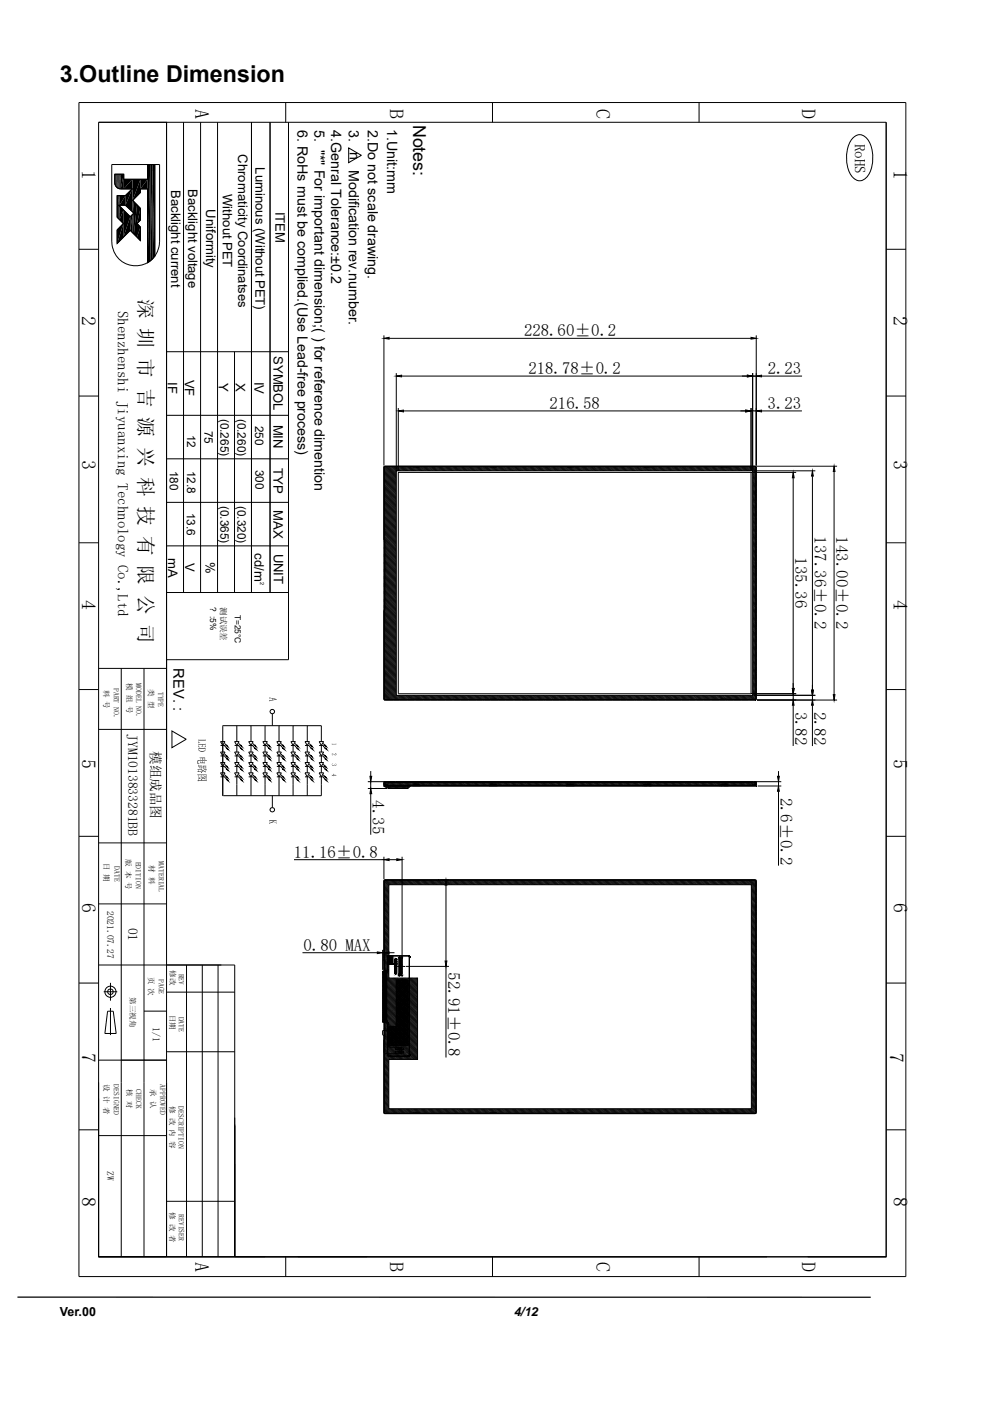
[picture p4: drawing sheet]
<svg xmlns="http://www.w3.org/2000/svg" width="210mm" height="297mm" viewBox="0 0 210 297" stroke-linecap="round" stroke-linejoin="round" font-family="sans-serif">
<defs><g id="words">
<text font-size="4.9" x="12.7" y="17.3">3.Outline Dimension</text>
<g font-size="4.2">
<text x="41.4" y="23.1" transform="rotate(90 41.4 23.1)">A</text>
<text x="82.7" y="23.1" transform="rotate(90 82.7 23.1)">B</text>
<text x="126.5" y="23" transform="rotate(90 126.5 23)">C</text>
<text x="170.1" y="23" transform="rotate(90 170.1 23)">D</text>
<text x="17.4" y="36" transform="rotate(90 17.4 36)">1</text>
<text x="189.5" y="36" transform="rotate(90 189.5 36)">1</text>
<text x="29.4" y="63.3" transform="rotate(90 29.4 63.3)">深 圳 市 吉 源 兴 科 技 有 限 公 司</text>
<text x="17.4" y="67.1" transform="rotate(90 17.4 67.1)">2</text>
<text x="189.5" y="67.1" transform="rotate(90 189.5 67.1)">2</text>
<text x="17.4" y="97.4" transform="rotate(90 17.4 97.4)">3</text>
<text x="189.5" y="97.4" transform="rotate(90 189.5 97.4)">3</text>
<text x="17.4" y="127.3" transform="rotate(90 17.4 127.3)">4</text>
<text x="189.5" y="127.3" transform="rotate(90 189.5 127.3)">4</text>
<text x="17.4" y="161" transform="rotate(90 17.4 161)">5</text>
<text x="189.5" y="161" transform="rotate(90 189.5 161)">5</text>
<text x="17.4" y="191.4" transform="rotate(90 17.4 191.4)">6</text>
<text x="189.5" y="191.4" transform="rotate(90 189.5 191.4)">6</text>
<text x="17.4" y="223.2" transform="rotate(90 17.4 223.2)">7</text>
<text x="188.7" y="223.2" transform="rotate(90 188.7 223.2)">7</text>
<text x="17.4" y="253.9" transform="rotate(90 17.4 253.9)">8</text>
<text x="189.5" y="253.9" transform="rotate(90 189.5 253.9)">8</text>
<text x="41.4" y="267.6" transform="rotate(90 41.4 267.6)">A</text>
<text x="82.7" y="267.5" transform="rotate(90 82.7 267.5)">B</text>
<text x="126.5" y="267.5" transform="rotate(90 126.5 267.5)">C</text>
<text x="170.1" y="267.5" transform="rotate(90 170.1 267.5)">D</text>
</g>
<text font-size="3.8" x="87.6" y="26.4" transform="rotate(90 87.6 26.4)">Notes:</text>
<g font-size="3.6">
<text x="111.1" y="71.3">228.60±0.2</text>
<text x="112.1" y="79.3">218.78±0.2</text>
<text x="162.8" y="79.3">2.23</text>
<text x="116.5" y="86.7">216.58</text>
<text x="162.8" y="86.7">3.23</text>
<text x="172.7" y="113.7" transform="rotate(90 172.7 113.7)">137.36±0.2</text>
<text x="177.4" y="113.7" transform="rotate(90 177.4 113.7)">143.00±0.2</text>
<text x="168.6" y="118.2" transform="rotate(90 168.6 118.2)">135.36</text>
<text x="168.6" y="150.9" transform="rotate(90 168.6 150.9)">3.82</text>
<text x="172.7" y="150.9" transform="rotate(90 172.7 150.9)">2.82</text>
<text x="79" y="169.7" transform="rotate(90 79 169.7)">4.35</text>
<text x="165.6" y="169.1" transform="rotate(90 165.6 169.1)">2.6±0.2</text>
<text x="62.3" y="181.8">11.16±0.8</text>
<text x="64.4" y="201.6">0.80 MAX</text>
<text x="95" y="206.2" transform="rotate(90 95 206.2)">52.91±0.8</text>
</g>
<g font-size="3.2">
<text x="181.3" y="30.5" transform="rotate(90 181.3 30.5)">RoHS</text>
<text x="25" y="65.9" transform="rotate(90 25 65.9)">Shenzhenshi Jiyuanxing Technology Co.,Ltd</text>
</g>
<text font-size="3.1" x="36.8" y="141.7" transform="rotate(90 36.8 141.7)">REV. :</text>
<g font-size="3">
<text x="63.1" y="27.5" transform="rotate(90 63.1 27.5)">6. RoHs must be complied.(Use Lead-free process)</text>
<text x="66.7" y="27.5" transform="rotate(90 66.7 27.5)">5. &quot;*&quot; For important dimension;( ) for reference dimention</text>
<text x="70.3" y="27.6" transform="rotate(90 70.3 27.6)">4.Genral Tolerance:±0.2</text>
<text x="74" y="27.5" transform="rotate(90 74 27.5)">3.</text>
<text x="78" y="27.5" transform="rotate(90 78 27.5)">2.Do not scale drawing.</text>
<text x="82.1" y="27.3" transform="rotate(90 82.1 27.3)">1.Unit:mm</text>
<text x="74.2" y="32.2" transform="rotate(90 74.2 32.2)">n Modification rev.number.</text>
</g>
<g font-size="2.9">
<text x="27.2" y="155.7" transform="rotate(90 27.2 155.7)">JYM1013833281BB</text>
<text x="32" y="159.3" transform="rotate(90 32 159.3)">模组成品图</text>
<text x="27.2" y="196.7" transform="rotate(90 27.2 196.7)">01</text>
</g>
<g font-size="2.8">
<text x="50.5" y="32.7" transform="rotate(90 50.5 32.7)">Chromaticity Coordinatses</text>
<text x="54.2" y="35.5" transform="rotate(90 54.2 35.5)">Luminous (Without PET)</text>
<text x="36.3" y="40.3" transform="rotate(90 36.3 40.3)">Backlight current</text>
<text x="39.9" y="40.1" transform="rotate(90 39.9 40.1)">Backlight voltage</text>
<text x="47.3" y="41.1" transform="rotate(90 47.3 41.1)">Without PET</text>
<text x="43.7" y="44.3" transform="rotate(90 43.7 44.3)">Uniformity</text>
<text x="58.4" y="44.9" transform="rotate(90 58.4 44.9)">ITEM</text>
<text x="58" y="75.5" transform="rotate(90 58 75.5)">SYMBOL</text>
<text x="35.6" y="81" transform="rotate(90 35.6 81)">IF</text>
<text x="39.2" y="80.5" transform="rotate(90 39.2 80.5)">VF</text>
<text x="46.4" y="81.3" transform="rotate(90 46.4 81.3)">Y</text>
<text x="50" y="81.3" transform="rotate(90 50 81.3)">X</text>
<text x="54" y="80.9" transform="rotate(90 54 80.9)">IV</text>
<text x="58" y="90" transform="rotate(90 58 90)">MIN</text>
<text x="58" y="99.2" transform="rotate(90 58 99.2)">TYP</text>
<text x="58" y="108.2" transform="rotate(90 58 108.2)">MAX</text>
<text x="35.6" y="118.3" transform="rotate(90 35.6 118.3)">mA</text>
<text x="39.2" y="119.4" transform="rotate(90 39.2 119.4)">V</text>
<text x="43.6" y="119.1" transform="rotate(90 43.6 119.1)">%</text>
<text x="54" y="117.3" transform="rotate(90 54 117.3)">cd/m</text>
<text x="58.1" y="117.4" transform="rotate(90 58.1 117.4)">UNIT</text>
</g>
<g font-size="2.6">
<text x="12.7" y="278.9">Ver.00</text>
<text x="108.9" y="278.9">4/12</text>
</g>
<g font-size="2.5">
<text x="46.8" y="88.8" transform="rotate(90 46.8 88.8)">(0.265)</text>
<text x="50.4" y="88.8" transform="rotate(90 50.4 88.8)">(0.260)</text>
<text x="39.7" y="92.1" transform="rotate(90 39.7 92.1)">12</text>
<text x="43.4" y="91.4" transform="rotate(90 43.4 91.4)">75</text>
<text x="54.1" y="90.3" transform="rotate(90 54.1 90.3)">250</text>
<text x="36" y="99.8" transform="rotate(90 36 99.8)">180</text>
<text x="39.7" y="99.8" transform="rotate(90 39.7 99.8)">12.8</text>
<text x="54.2" y="99.5" transform="rotate(90 54.2 99.5)">300</text>
<text x="46.8" y="107.3" transform="rotate(90 46.8 107.3)">(0.365)</text>
<text x="50.4" y="107.3" transform="rotate(90 50.4 107.3)">(0.320)</text>
<text x="39.6" y="108.7" transform="rotate(90 39.6 108.7)">13.6</text>
</g>
<text font-size="2.1" x="32.4" y="217.7" transform="rotate(90 32.4 217.7)">1/1</text>
<g font-size="2">
<text x="22.7" y="193.1" transform="rotate(90 22.7 193.1)">2021.07.27</text>
<text x="22.7" y="248.3" transform="rotate(90 22.7 248.3)">ZW</text>
</g>
<g font-size="1.8">
<text x="44.6" y="128.8" transform="rotate(90 44.6 128.8)">? :5%</text>
<text x="46.8" y="128.7" transform="rotate(90 46.8 128.7)">测试误差</text>
<text x="49.8" y="130.3" transform="rotate(90 49.8 130.3)">T=25°C</text>
</g>
<g font-size="1.6">
<text x="22" y="146.3" transform="rotate(90 22 146.3)">料 号</text>
<text x="24.1" y="145.9" transform="rotate(90 24.1 145.9)">PART NO.</text>
<text x="26.9" y="144.9" transform="rotate(90 26.9 144.9)">模 组 号</text>
<text x="28.9" y="144.9" transform="rotate(90 28.9 144.9)">MODEL NO.</text>
<text x="31.5" y="146.2" transform="rotate(90 31.5 146.2)">类 型</text>
<text x="33.5" y="146.7" transform="rotate(90 33.5 146.7)">TYPE</text>
<text x="22.1" y="182.9" transform="rotate(90 22.1 182.9)">日 期</text>
<text x="24.3" y="183.7" transform="rotate(90 24.3 183.7)">DATE</text>
<text x="26.7" y="182.2" transform="rotate(90 26.7 182.2)">版 本 号</text>
<text x="28.8" y="182.7" transform="rotate(90 28.8 182.7)">EDITION</text>
<text x="31.6" y="183.4" transform="rotate(90 31.6 183.4)">材 料</text>
<text x="33.7" y="182.6" transform="rotate(90 33.7 182.6)">MATERIAL</text>
<text x="31.5" y="207.2" transform="rotate(90 31.5 207.2)">页 次</text>
<text x="33.7" y="207.6" transform="rotate(90 33.7 207.6)">PAGE</text>
<text x="36.1" y="205.7" transform="rotate(90 36.1 205.7)">修改</text>
<text x="37.9" y="206.4" transform="rotate(90 37.9 206.4)">REV</text>
<text x="27.6" y="211.4" transform="rotate(90 27.6 211.4)">第三视角</text>
<text x="36" y="215.2" transform="rotate(90 36 215.2)">日期</text>
<text x="38" y="215.6" transform="rotate(90 38 215.6)">DATE</text>
<text x="22" y="229.9" transform="rotate(90 22 229.9)">设 计 者</text>
<text x="24.1" y="229.9" transform="rotate(90 24.1 229.9)">DESIGNED</text>
<text x="26.9" y="230.9" transform="rotate(90 26.9 230.9)">核 对</text>
<text x="28.9" y="230.9" transform="rotate(90 28.9 230.9)">CHECK</text>
<text x="31.9" y="231" transform="rotate(90 31.9 231)">承 认</text>
<text x="34" y="229.9" transform="rotate(90 34 229.9)">APPROVED</text>
<text x="36" y="234.5" transform="rotate(90 36 234.5)">修 改 内 容</text>
<text x="37.8" y="234.6" transform="rotate(90 37.8 234.6)">DESCRIPTION</text>
<text x="36" y="257" transform="rotate(90 36 257)">修 改 者</text>
<text x="37.9" y="257.4" transform="rotate(90 37.9 257.4)">REVISER</text>
</g>
<text font-size="1.2" x="55.2" y="123.5" transform="rotate(90 55.2 123.5)">2</text>
<g font-size=".4">
<text x="83.9" y="203.1" transform="rotate(-90 83.9 203.1)">2</text>
<text x="85.7" y="203" transform="rotate(-90 85.7 203)">1</text>
<text x="83.9" y="207" transform="rotate(-90 83.9 207)">30</text>
<text x="85.7" y="206.9" transform="rotate(-90 85.7 206.9)">31</text>
</g>
</g></defs>
<path d="M3.7 275h181" fill="none" stroke="#000" stroke-width=".26"/>
<g fill="none" stroke="#000" stroke-width=".21">
<path d="M16.7 21.7h175.4v249h-175.4zM20.9 25.9v240.6h167.1v-240.6M20.9 25.9h14.4v82.2M20.9 25.9h167.1M23.7 34.9h10.1v16.4a5 5 0 0 1-5 5 5 5 0 0 1-5.1-5zM24.3 36.9h1.9v1.1h5.1v-3.1h1.5v19.4l-1.5 1.4v-15.7h-1.5v.8l-1.7 1.7 1.7 1.7v2.5l-.7 .7 .7 .7v2.9l-2.2-2.2-2.8 2.8v-2.9l1.4-1.3-1.4-1.3v-4.6h1.8l1.4-1.5h-2.4a1.26 1.26 0 0 1-1.3-1.2zM24.3 38.8a1.27 1.27 0 0 0 1.3 1.2h2.4l-1.4 1.5h-1.8v4.6l1.4 1.3-1.4 1.3v2.9l2.8-2.8 2.2 2.2v-2.9l-.7-.7 .7-.7v-2.5l-1.7-1.7 1.7-1.7v-.8h1.5v15.7M24.4 36.9v2.4M24.5 36.9v2.6M24.6 36.9v2.8M24.8 36.9v2.9M25 36.9v3.1"/>
<path d="M28.1 38v6.9M31.3 34.9v3.1h-5.1v-1.1h-1.9l.1 2.1M32.8 34.9v19.4M35.3 25.9v240.6M38.9 25.9v99.7M42.5 25.9v99.7M46.1 25.9v99.7M53.3 25.9v99.7M57.3 25.9v99.7M60.6 21.7v4.2M61.2 25.9v114h-25.9M74 31.4l2.6 1.5-2.6 1.6z"/>
<path d="M104.5 21.7v4.2M148.3 21.7v4.2M181.1 29.1a1.91 1.91 0 0 1 3.1 .7 7.5 7.5 0 0 1-.2 7.6 1.92 1.92 0 0 1-3.3 0 7.2 7.2 0 0 1 .4-8.3zM188 25.9v240.6h-167.1v-37M16.7 52.9h4.2M25.2 43.5h1.4l1.8 1.7-.8 .8zM25.3 41.5v5.1M188 52.9h4.1M35.3 74.6h25.9M49.7 74.6v51M81.4 71.7l1.1-.2v.4zM81.4 71.1v27.6"/>
<path d="M82.5 71.7h76.8M84.1 79.7l1.1-.2v.4zM84.1 79.1v20.4M85.2 79.7h73.3M158.5 79.5l1.1 .2-1.1 .2zM159.3 71.5l1.1 .2-1.1 .2zM159.6 79.1v20.4M159.6 79.7h.8M160.4 79.7l1.1-.2v.4zM160.4 71.1v27.6M161.5 79.7h8.6M16.7 84h4.2"/>
<path d="M35.3 88.1h25.9M35.3 97.3h25.9M81.4 99.6l2.7 2.6M81.4 99.8l2.7 2.6M81.4 99.1l2.7 2.6M81.4 99.3l2.7 2.7M81.4 99v15.4l.2 .2v14.6l-.2 .3M81.4 99v49.3M81.4 99.7h.1M81.5 98.9l2.6 2.6M81.5 99v15.3l.1 .3-.1 33.7M81.5 99l78.8 .1v49.2h-78.8"/>
<path d="M81.6 98.9l-.2 .1M81.6 98.8h78.7l.1 .2v49.3l-.2 .1M81.6 98.8l-.2 .2M81.7 98.8l2.4 2.4M81.9 98.8l2.2 2.2M82.2 98.8l1.9 1.9M82.3 98.8v.1M82.4 98.8l1.7 1.7M82.7 98.8l1.4 1.4M82.9 98.8l1.2 1.2M83.1 98.8l1 1M83.4 98.8l1 1"/>
<path d="M83.7 98.8l.9 1M83.9 98.8l1 1M84.1 99.8h75.5v47.6h-75.5zM84.1 98.8l1 1M84.4 98.8l.9 1M84.5 86.5v13.4M84.5 87.1l1.1-.1v.3zM84.6 98.8l1 1M84.9 98.8l.9 1M85.1 98.8l1 1M85.3 98.8l1 1M85.6 87.1h72.6"/>
<path d="M85.6 98.8l1 1M85.8 98.8l1 1M86.1 98.8l1 1M86.3 98.8l1 1M86.6 98.8l.9 1M86.8 98.8l1 1M87.1 98.8l.9 1M87.3 98.8l1 1M87.5 98.8l1 1M87.6 98.9h1.4M87.8 98.8l1 1M88 98.8l1 1"/>
<path d="M88.3 98.8l.9 1M88.5 98.8l1 1M88.8 98.8l.9 1M89 98.8l1 1M89.2 98.8l1 1M89.5 98.8l1 1M89.7 98.8l1 1M90 98.8l1 1M90.2 98.8l1 1M90.5 98.8l1 1M90.7 98.8l1 1M91 98.8l.9 1"/>
<path d="M91.2 98.8l1 1M91.5 98.8l.9 1M91.7 98.8l1 1M91.9 98.8l1 1M92.2 98.8l1 1M92.4 98.8l1 1M92.7 98.8l.9 1M92.9 98.8l1 1M93.2 98.8l.9 1M93.4 98.8l1 1M93.6 98.8l1 1M93.9 98.8l1 1"/>
<path d="M94.1 98.8l1 1M94.4 98.8l1 1M94.6 98.8l1 1M94.9 98.8l1 1M95.1 98.8l1 1M95.4 98.8l.9 1M95.6 98.8l1 1M95.9 98.8l.9 1M96.1 98.8l1 1M96.3 98.8l1 1M96.6 98.8l1 1M96.8 98.8l1 1"/>
<path d="M97.1 98.8l.9 1M97.3 98.8l1 1M97.6 98.8l1 1M97.8 98.8l1 1M98 98.8l1 1M98.3 98.8l1 1M98.6 98.8l.9 1M98.8 98.8l1 1M99 98.8l1 1M99.3 98.8l.9 1M99.5 98.8l1 1M99.8 98.8l.9 1"/>
<path d="M100 98.8l1 1M100.2 98.8l1 1M100.5 98.8l1 1M100.7 98.8l1 1M101 98.8l1 1M101.2 98.8l1 1M101.5 98.8l.9 1M101.7 98.8l1 1M102 98.8l.9 1M102.2 98.8l1 1M102.4 98.8l1 1M102.7 98.8l1 1"/>
<path d="M102.9 98.8l1 1M103.2 98.8l.9 1M103.4 98.8l1 1M103.7 98.8l.9 1M103.9 98.9h1.4M103.9 98.8l1 1M104.1 98.8l1 1M104.4 98.8l1 1M104.6 98.8l1 1M104.9 98.8l1 1M105.1 98.8l1 1M105.4 98.8l1 1"/>
<path d="M105.6 98.8l1 1M105.9 98.8l.9 1M106.1 98.8l1 1M106.4 98.8l.9 1M106.6 98.8l1 1M106.8 98.8l1 1M107.1 98.8l1 1M107.3 98.8l1 1M107.6 98.8l.9 1M107.8 98.8l1 1M108.1 98.8l1 1M108.3 98.8l1 1"/>
<path d="M108.5 98.8l1 1M108.8 98.8l1 1M109.1 98.8l.9 1M109.3 98.8l1 1M109.5 98.8l1 1M109.8 98.8l1 1M110 98.8l1 1M110.3 98.8l.9 1M110.5 98.8l1 1M110.8 98.8l.9 1M111 98.8l1 1M111.2 98.8l1 1"/>
<path d="M111.5 98.8l1 1M111.7 98.8l1 1M112 98.8l.9 1M112.2 98.8l1 1M112.5 98.8l1 1M112.7 98.8l1 1M112.9 98.8l1 1M113.2 98.8l1 1M113.5 98.8l.9 1M113.7 98.8l1 1M113.9 98.8l1 1M114.2 98.8l.9 1"/>
<path d="M114.4 98.8l1 1M114.7 98.8l.9 1M114.9 98.8l1 1M115.1 98.8l1 1M115.4 98.8l1 1M115.6 98.8l1 1M115.9 98.8l1 1M116.1 98.8l1 1M116.4 98.8l.9 1M116.6 98.8l1 1M116.9 98.8l1 1M117.1 98.8l1 1"/>
<path d="M117.3 98.8l1 1M117.6 98.8l1 1M117.9 98.8l.9 1M118.1 98.8l1 1M118.3 98.8l1 1M118.6 98.8l.9 1M118.8 98.8l1 1M119.1 98.8l.9 1M119.3 98.8l1 1M119.5 98.8l1 1M119.8 98.8l1 1M120 98.8l1 1"/>
<path d="M120.2 98.9h1.5M120.3 98.8l1 1M120.5 98.8l1 1M120.8 98.8l1 1M121 98.8l1 1M121.3 98.8l.9 1M121.5 98.8l1 1M121.8 98.8l.9 1M122 98.8l1 1M122.2 98.8l1 1M122.5 98.8l.9 1M122.7 98.8l1 1"/>
<path d="M123 98.8l1 1M123.2 98.8l1 1M123.4 98.8l1 1M123.7 98.8l1 1M124 98.8l.9 1M124.2 98.8l1 1M124.4 98.8l1 1M124.7 98.8l1 1M124.9 98.8l1 1M125.2 98.8l.9 1M125.4 98.8l1 1M125.7 98.8l.9 1"/>
<path d="M125.9 98.8l1 1M126.1 98.8l1 1M126.4 98.8l1 1M126.6 98.8l1 1M126.9 98.8l.9 1M127.1 98.8l1 1M127.4 98.8l1 1M127.6 98.8l1 1M127.8 98.8l1 1M128.1 98.8l1 1M128.4 98.8l.9 1M128.6 98.8l1 1"/>
<path d="M128.8 98.8l1 1M129.1 98.8l1 1M129.3 98.8l1 1M129.6 98.8l.9 1M129.8 98.8l1 1M130.1 98.8l.9 1M130.3 98.8l1 1M130.5 98.8l1 1M130.8 98.8l1 1M131 98.8l1 1M131.3 98.8l.9 1M131.5 98.8l1 1"/>
<path d="M131.8 98.8l1 1M132 98.8l1 1M132.2 98.8l1 1M132.5 98.8l1 1M132.8 98.8l.9 1M133 98.8l1 1M133.2 98.8l1 1M133.5 98.8l1 1M133.7 98.8l1 1M134 98.8l.9 1M134.2 98.8l1 1M134.5 98.8l.9 1"/>
<path d="M134.7 98.8l1 1M134.9 98.8l1 1M135.2 98.8l1 1M135.4 98.8l1 1M135.7 98.8l1 1M135.9 98.8l1 1M136.2 98.8l.9 1M136.4 98.8l1 1M136.6 98.9h1.4M136.7 98.8l.9 1M136.9 98.8l1 1M137.1 98.8l1 1"/>
<path d="M137.4 98.8l.9 1M137.6 98.8l1 1M137.9 98.8l1 1M138.1 98.8l1 1M138.3 98.8l1 1M138.6 98.8l1 1M138.9 98.8l.9 1M139.1 98.8l1 1M139.3 98.8l1 1M139.6 98.8l1 1M139.8 98.8l1 1M140.1 98.8l.9 1"/>
<path d="M140.3 98.8l1 1M140.6 98.8l.9 1M140.8 98.8l1 1M141 98.8l1 1M141.3 98.8l1 1M141.5 98.8l1 1M141.8 98.8l.9 1M142 98.8l1 1M142.3 98.8l.9 1M142.5 98.8l1 1M142.7 98.8l1 1M143 98.8l1 1"/>
<path d="M143.3 98.8l.9 1M143.5 98.8l1 1M143.7 98.8l1 1M144 98.8l1 1M144.2 98.8l1 1M144.5 98.8l.9 1M144.7 98.8l1 1M145 98.8l.9 1M145.2 98.8l1 1M145.4 98.8l1 1M145.7 98.8l1 1M145.9 98.8l1 1"/>
<path d="M146.2 98.8l1 1M146.4 98.8l1 1M146.7 98.8l.9 1M146.9 98.8l1 1M147.2 98.8l.9 1M147.4 98.8l1 1M147.7 98.8l.9 1M147.9 98.8l1 1M148.1 98.8l1 1M148.4 98.8l.9 1M148.6 98.8l1 1M148.9 98.8l.9 1"/>
<path d="M149.1 98.8l1 1M149.4 98.8l.9 1M149.6 98.8l1 1M149.8 98.8l1 1M150.1 98.8l1 1M150.3 98.8l1 1M150.6 98.8l1 1M150.8 98.8l1 1M151.1 98.8l.9 1M151.3 98.8l1 1M151.6 98.8l.9 1M151.8 98.8l1 1"/>
<path d="M152.1 98.8l.9 1M152.3 98.8l1 1M152.5 98.8l1 1M152.8 98.8l.9 1M152.9 98.9h1.4M153 98.8l1 1M153.3 98.8l.9 1M153.5 98.8l1 1M153.8 98.8l.9 1M154 98.8l1 1M154.2 98.8l1 1M154.5 98.8l.9 1"/>
<path d="M154.7 98.8l1 1M155 98.8l1 1M155.2 98.8l1 1M155.5 98.8l.9 1M155.7 98.8l1 1M156 98.8l.9 1M156.2 98.8l1 1M156.4 98.8l1 1M156.7 98.8l.9 1M156.9 98.8l1 1M157.2 98.8l.9 1M157.4 98.8l1 1"/>
<path d="M157.6 98.8l1 1M157.9 98.8l1 1M158.2 98.8l.9 1M158.2 87l1.1 .1-1.1 .2zM158.4 98.8l1 1M158.6 98.8l1 1M158.9 98.8l1.5 1.6M159.1 98.8l1.3 1.3M159.3 86.5v13.4M159.3 87.1h1.1M159.4 98.8l1 1.1M159.5 98.8v.1"/>
<path d="M159.6 98.8l.8 .8M159.6 99.8l.8 .8M159.9 98.8l.5 .6M159.9 99.8h13M160.1 98.8l.3 .3M160.2 98.9l.2 .2-.1 49.2-78.8 .1-.1-.1M160.3 99.7h.1M160.4 87.1l1.1-.1v.3zM160.5 98.8h17M161.5 87.1h8.6M172.3 99.8l.2 1.1h-.4zM176.9 98.8l.2 1.2h-.4z"/>
<path d="M176.9 100v47.3M188 84h4.1M16.7 115.1h4.2M35.3 106.5h25.9M35.3 115.7h25.9M81.4 110.6l2.7 2.6M81.4 110.8l2.7 2.7M81.4 111.1l2.7 2.6M81.4 111.6l2.7 2.6M81.4 112.3l2.7 2.6M81.4 112.6l2.7 2.6M81.4 112.8l2.7 2.6"/>
<path d="M81.4 111.3l2.7 2.7M81.4 111.8l2.7 2.6M81.4 112.1l2.7 2.6M81.4 109.9l2.7 2.6M81.4 110.1l2.7 2.6M81.4 110.3l2.7 2.7M81.4 113l2.7 2.7M81.4 108.1l2.7 2.7M81.4 108.4l2.7 2.6M81.4 109.1l2.7 2.7M81.4 107.2l2.7 2.6M81.4 107.4l2.7 2.6"/>
<path d="M81.4 107.7l2.7 2.6M81.4 107.9l2.7 2.6M81.4 108.6l2.7 2.7M81.4 108.9l2.7 2.6M81.4 109.4l2.7 2.6M81.4 109.6l2.7 2.6M81.4 106.4l2.7 2.7M81.4 106.7l2.7 2.6M81.4 106.9l2.7 2.7M81.4 104l2.7 2.6M81.4 104.2l2.7 2.6M81.4 104.5l2.7 2.6"/>
<path d="M81.4 104.7l2.7 2.6M81.4 105l2.7 2.6M81.4 105.2l2.7 2.6M81.4 105.5l2.7 2.6M81.4 105.7l2.7 2.6M81.4 105.9l2.7 2.7M81.4 106.2l2.7 2.6M81.4 103.5l2.7 2.6M81.4 103.7l2.7 2.7M81.4 101l2.7 2.7M81.4 101.3l2.7 2.6M81.4 101.5l2.7 2.7"/>
<path d="M81.4 101.7l2.7 2.7M81.4 102l2.7 2.7M81.4 102.3l2.7 2.6M81.4 102.5l2.7 2.6M81.4 102.7l2.7 2.7M81.4 103l2.7 2.6M81.4 103.3l2.7 2.6M81.4 100l2.7 2.7M81.4 100.3l2.7 2.6M81.4 100.5l2.7 2.7M81.4 100.8l2.7 2.6M81.4 119.4l2.7 2.6"/>
<path d="M81.4 119.7l2.7 2.6M81.4 119.9l2.7 2.7M81.4 116.7l2.7 2.6M81.4 117.5l2.7 2.6M81.4 118l2.7 2.6M81.4 119.2l2.7 2.6M81.4 117l2.7 2.6M81.4 117.2l2.7 2.6M81.4 117.7l2.7 2.6M81.4 118.2l2.7 2.6M81.4 118.4l2.7 2.7M81.4 118.7l2.7 2.6"/>
<path d="M81.4 118.9l2.7 2.7M81.4 116l2.7 2.6M81.4 116.2l2.7 2.7M81.4 116.5l2.7 2.6M81.4 114l2.7 2.6M81.4 115l2.7 2.6M81.4 115.7l2.7 2.7M81.4 113.5l2.7 2.7M81.4 113.8l2.7 2.6M81.4 114.3l2.7 2.6M81.4 114.5l2.7 2.7M81.4 114.7l2.7 2.7"/>
<path d="M81.4 115.3l2.7 2.6M81.4 115.5l2.7 2.6M81.4 113.3l2.7 2.6M81.5 103.2v1.4M81.5 112.1v1.4M81.6 115.1h.1M81.6 116.9h.1M81.6 117.5h.1M84.5 100.2h74.8v46.9h-74.8zM159.6 100.2h9.3M159.6 119.7l.8 .8M159.6 120l.8 .7"/>
<path d="M159.6 100.1l.8 .8M159.6 100.4l.8 .7M159.6 100.6l.8 .7M159.6 100.8l.8 .8M159.6 101.1l.8 .7M159.6 101.3l.8 .8M159.6 101.6l.8 .7M159.6 101.8l.8 .8M159.6 102.1l.8 .7M159.6 102.3l.8 .8M159.6 102.5l.8 .8M159.6 102.8l.8 .7"/>
<path d="M159.6 103l.8 .8M159.6 103.3l.8 .8M159.6 103.5l.8 .8M159.6 103.8l.8 .7M159.6 104l.8 .8M159.6 104.2l.8 .8M159.6 104.5l.8 .8M159.6 104.7l.8 .8M159.6 105l.8 .8M159.6 105.2l.8 .8M159.6 105.5l.8 .8M159.6 105.7l.8 .8"/>
<path d="M159.6 106l.8 .8M159.6 106.2l.8 .8M159.6 106.4l.8 .8M159.6 106.7l.8 .8M159.6 107l.8 .7M159.6 118l.8 .8M159.6 118.2l.8 .8M159.6 118.5l.8 .8M159.6 118.7l.8 .8M159.6 119l.8 .7M159.6 119.2l.8 .8M159.6 119.4l.8 .8"/>
<path d="M159.6 107.2l.8 .8M159.6 107.4l.8 .8M159.6 107.7l.8 .8M159.6 107.9l.8 .8M159.6 108.2l.8 .7M159.6 108.4l.8 .8M159.6 108.7l.8 .7M159.6 108.9l.8 .8M159.6 109.2l.8 .7M159.6 109.4l.8 .8M159.6 109.7l.8 .7M159.6 109.9l.8 .8"/>
<path d="M159.6 110.1l.8 .8M159.6 110.4l.8 .7M159.6 110.6l.8 .8M159.6 110.9l.8 .8M159.6 111.1l.8 .8M159.6 111.4l.8 .7M159.6 111.6l.8 .8M159.6 111.8l.8 .8M159.6 112.1l.8 .8M159.6 112.3l.8 .8M159.6 112.6l.8 .8M159.6 112.8l.8 .8"/>
<path d="M159.6 113.1l.8 .8M159.6 113.3l.8 .8M159.6 113.6l.8 .7M159.6 113.8l.8 .8M159.6 114l.8 .8M159.6 114.3l.8 .8M159.6 114.6l.8 .7M159.6 114.8l.8 .8M159.6 115l.8 .8M159.6 115.3l.8 .8M159.6 115.5l.8 .8M159.6 115.8l.8 .7"/>
<path d="M159.6 116l.8 .8M159.6 116.3l.8 .8M159.6 116.5l.8 .8M159.6 116.8l.8 .7M159.6 117l.8 .8M159.6 117.2l.8 .8M159.6 117.5l.8 .8M159.6 117.7l.8 .8M160.3 104.1v1.4M160.3 116.6v1.5M168.2 101.3v44.7M168.2 100.2l.2 1.1h-.3z"/>
<path d="M172.3 100.9v45.4M188 115.1h4.1M35.3 125.6h25.9M81.4 133.9l2.7 2.6M81.4 134.1l2.7 2.7M81.4 134.6l2.7 2.6M81.4 136.3l2.7 2.7M81.4 136.6l2.7 2.6M81.4 133.2l2.7 2.6M81.4 133.4l2.7 2.6M81.4 133.6l2.7 2.7M81.4 134.4l2.7 2.6"/>
<path d="M81.4 134.9l2.7 2.6M81.4 136.8l2.7 2.7M81.4 137.1l2.7 2.6M81.4 137.3l2.7 2.6M81.4 137.6l2.7 2.6M81.4 131.7l2.7 2.6M81.4 132.2l2.7 2.6M81.4 132.4l2.7 2.6M81.4 132.9l2.7 2.6M81.4 135.8l2.7 2.7M81.4 135.6l2.7 2.6M81.4 131.9l2.7 2.7"/>
<path d="M81.4 132.7l2.7 2.6M81.4 135.1l2.7 2.7M81.4 135.3l2.7 2.7M81.4 136.1l2.7 2.6M81.4 130l2.7 2.6M81.4 130.5l2.7 2.6M81.4 130.7l2.7 2.6M81.4 130.2l2.7 2.6M81.4 130.9l2.7 2.7M81.4 131.2l2.7 2.6M81.4 131.4l2.7 2.6M81.4 128.7l2.7 2.7"/>
<path d="M81.4 129l2.7 2.6M81.4 128.5l2.7 2.6M81.4 129.2l2.7 2.7M81.4 129.5l2.7 2.6M81.4 129.7l2.7 2.6M81.4 127l2.7 2.6M81.4 127.7l2.7 2.7M81.4 128.2l2.7 2.7M81.4 128l2.7 2.6M81.4 126.8l2.7 2.6M81.4 127.3l2.7 2.6M81.4 127.5l2.7 2.7"/>
<path d="M81.4 126l2.7 2.7M81.4 126.5l2.7 2.7M81.4 126.3l2.7 2.6M81.4 125.6l2.7 2.6M81.4 125.8l2.7 2.6M81.4 120.4l2.7 2.6M81.4 120.9l2.7 2.6M81.4 121.4l2.7 2.6M81.4 121.9l2.7 2.6M81.4 123.6l2.7 2.6M81.4 124.3l2.7 2.6M81.4 125.3l2.7 2.6"/>
<path d="M81.4 122.1l2.7 2.7M81.4 123.8l2.7 2.7M81.4 124.8l2.7 2.6M81.4 120.6l2.7 2.7M81.4 121.1l2.7 2.7M81.4 121.6l2.7 2.7M81.4 122.3l2.7 2.7M81.4 123.1l2.7 2.6M81.4 123.3l2.7 2.7M81.4 124.1l2.7 2.6M81.4 124.6l2.7 2.6M81.4 125.1l2.7 2.6"/>
<path d="M81.4 122.6l2.7 2.6M81.4 120.2l2.7 2.6M81.4 122.9l2.7 2.6M81.4 129.8h.1M81.4 138l2.7 2.7M81.4 138.3l2.7 2.6M81.4 139.3l2.7 2.6M81.4 139.8l2.7 2.6M81.4 138.5l2.7 2.7M81.4 138.8l2.7 2.6M81.4 139l2.7 2.6M81.4 139.5l2.7 2.7"/>
<path d="M81.4 137.8l2.7 2.6M81.5 130.2v1.4M159.6 120.2l.8 .8M159.6 120.4l.8 .8M159.6 120.7l.8 .7M159.6 120.9l.8 .8M159.6 121.2l.8 .7M159.6 121.4l.8 .8M159.6 121.7l.8 .7M159.6 121.9l.8 .8M159.6 122.2l.8 .7M159.6 122.4l.8 .7"/>
<path d="M159.6 122.6l.8 .8M159.6 122.9l.8 .8M159.6 123.1l.8 .8M159.6 123.4l.8 .7M159.6 123.6l.8 .8M159.6 123.9l.8 .8M159.6 124.1l.8 .8M159.6 124.3l.8 .8M159.6 124.6l.8 .8M159.6 124.8l.8 .8M159.6 125.1l.8 .8M159.6 125.3l.8 .8"/>
<path d="M159.6 125.6l.8 .8M159.6 125.8l.8 .8M159.6 126.1l.8 .8M159.6 126.3l.8 .8M159.6 126.6l.8 .7M159.6 126.8l.8 .8M159.6 127l.8 .8M159.6 127.3l.8 .8M159.6 127.6l.8 .7M159.6 127.8l.8 .8M159.6 128l.8 .8M159.6 128.3l.8 .7"/>
<path d="M159.6 128.5l.8 .8M159.6 128.8l.8 .7M159.6 129l.8 .8M159.6 129.3l.8 .7M159.6 129.5l.8 .8M159.6 129.8l.8 .7M159.6 130l.8 .7M159.6 130.2l.8 .8M159.6 130.5l.8 .8M159.6 130.7l.8 .8M159.6 131l.8 .7M159.6 131.2l.8 .8"/>
<path d="M159.6 131.5l.8 .7M159.6 131.7l.8 .8M159.6 132l.8 .7M159.6 132.2l.8 .8M159.6 132.4l.8 .8M159.6 132.7l.8 .8M159.6 132.9l.8 .8M159.6 133.2l.8 .8M159.6 133.4l.8 .8M159.6 133.7l.8 .7M159.6 133.9l.8 .8M159.6 134.2l.8 .7"/>
<path d="M159.6 134.4l.8 .8M159.6 134.6l.8 .8M159.6 134.9l.8 .8M159.6 135.1l.8 .8M159.6 135.4l.8 .7M159.6 135.6l.8 .8M159.6 135.9l.8 .8M159.6 136.1l.8 .8M159.6 136.4l.8 .7M159.6 136.6l.8 .8M159.6 136.9l.8 .7M159.6 137.1l.8 .8"/>
<path d="M159.6 137.3l.8 .8M159.6 137.6l.8 .8M159.6 137.8l.8 .8M159.6 138.1l.8 .8M159.6 138.3l.8 .8M159.6 138.6l.8 .7M159.6 138.8l.8 .8M159.6 139.1l.8 .7M159.6 139.3l.8 .8M159.6 139.6l.8 .7M159.6 139.8l.8 .8M160.3 129.2v1.5"/>
<path d="M16.7 146.2h4.2M20.9 141.7h14.4M20.9 154.6h14.4M25.7 141.7v124.8M30.5 141.7v124.8M36.5 155l3 1.7-3 1.8zM46.8 157.2h.9l-.5 .9zM46.8 158.1h.9M46.8 159.4h.9l-.5 .9zM47.6 157.6l.4 .4M47.6 158.2l.5 .4M47.6 159.9l.4 .3"/>
<path d="M48 157.9l.3 .4-.4-.3zM48.2 158.6l.2 .3-.4-.2zM49.8 157.2h.9l-.5 .9zM49.8 158.1h.9M49.8 159.4h.9l-.5 .9zM50.2 153.9v3.3M50.2 158.1v1.3M50.6 159.9l.4 .3M50.6 157.6l.4 .4M50.6 158.2l.5 .4M51 157.9l.3 .4-.4-.3zM51.1 158.6l.3 .3-.4-.2z"/>
<path d="M52.7 159.4h1l-.5 .9zM52.7 157.2h1l-.5 .9zM52.7 158.1h1M53.2 153.9v3.3M53.2 158.1v1.3M53.6 159.9l.4 .3M53.6 157.6l.4 .4M53.6 158.2l.5 .4M54 158.7l.1-.1 .3 .3zM54 157.9l.3 .4-.4-.3zM55.8 159.4h.9l-.5 .9zM55.8 157.2h.9l-.5 .9z"/>
<path d="M55.8 158.1h.9M56.2 158.1v1.3M56.2 153.9v3.3M56.6 159.9l.4 .3M56.6 157.6l.4 .4M56.6 158.2l.4 .4M56.9 158l.1-.1 .3 .4zM57 158.7l.1-.1 .3 .3zM57.8 151.3v2.6M58.7 157.2h1l-.5 .9zM58.7 158.1h1M58.7 159.4h1l-.5 .9z"/>
<path d="M59.2 153.9v3.3M59.2 158.1v1.3M59.6 159.9l.3 .3M59.6 157.6l.3 .4M59.6 158.2l.4 .4M60 157.9l.3 .4-.4-.3zM60.1 158.6l.3 .3-.4-.2zM61.7 157.2h1l-.5 .9zM61.7 158.1h1M61.7 159.4h1l-.5 .9zM62.2 153.9v3.3M62.2 158.1v1.3"/>
<path d="M62.6 159.9l.3 .3M62.6 157.6l.3 .4M62.6 158.2l.4 .4M63 157.9l.3 .4-.4-.3zM63.1 158.6l.3 .3-.4-.2zM64.7 159.4h.9l-.4 .9zM64.7 157.2h.9l-.4 .9zM64.7 158.1h.9M65.2 158.1v1.3M65.2 153.9v3.3M65.6 159.9l.3 .3M65.6 157.6l.3 .4"/>
<path d="M65.6 158.2l.4 .4M66 157.9l.3 .4-.4-.3zM66.1 158.6l.3 .3-.4-.2zM67.7 157.2h.9l-.4 .9zM67.7 158.1h.9M67.7 159.4h.9l-.4 .9zM68.2 157.2v-3.3h-20.9l-.1 14.8h21v-4M68.2 158.1v1.3M68.5 158.2l.5 .4M68.5 159.9l.4 .3M68.5 157.6l.4 .4M68.8 158l.2-.1 .2 .4z"/>
<path d="M68.9 158.7l.2-.1 .2 .3zM81.4 143.2l2.7 2.6M81.4 143.4l2.7 2.7M81.4 143.9l2.7 2.7M81.4 144.4l2.7 2.6M81.4 145.6l2.8 2.8M81.4 146.2l2.3 2.2M81.4 147.4l1.1 1M81.4 147.9l.6 .5M81.4 142.9l2.7 2.7M81.4 143.7l2.7 2.6M81.4 144.2l2.7 2.6"/>
<path d="M81.4 144.7l2.7 2.6M81.4 144.9l3.5 3.5M81.4 145.2l3.3 3.2M81.4 145.4l3 3M81.4 145.9l2.5 2.5M81.4 146.4l2 2M81.4 146.6l1.8 1.8M81.4 146.9l1.6 1.5M81.4 147.1l1.3 1.3M81.4 147.6l.8 .8M81.4 148.1l.3 .3M81.4 141l2.7 2.6"/>
<path d="M81.4 141.5l2.7 2.6M81.4 142.5l2.7 2.6M81.4 142.7l2.7 2.6M81.4 140l2.7 2.6M81.4 140.3l2.7 2.6M81.4 140.5l2.7 2.7M81.4 140.7l2.7 2.7M81.4 141.2l2.7 2.7M81.4 141.7l2.7 2.7M81.4 142l2.7 2.6M81.4 142.2l2.7 2.6M81.4 147.5h.1"/>
<path d="M81.4 148.3l.2 .1h78.6M81.5 142.3v1.4M82.3 148.3v.1M84.2 147.4l1 1M84.4 147.4l1 1M84.7 147.4l.9 1M84.9 147.4l1 1M85.2 147.4l.9 1M85.4 147.4l1 1M85.6 147.4l1 1M85.9 147.4l1 1M86.1 147.4l1 1"/>
<path d="M86.4 147.4l1 1M86.6 147.4l1 1M86.9 147.4l.9 1M87.1 147.4l1 1M87.4 147.4l.9 1M87.6 148.3h1.4M87.6 147.4l1 1M87.9 147.4l.9 1M88.1 147.4l1 1M88.3 147.4l1 1M88.6 147.4l1 1M88.8 147.4l1 1"/>
<path d="M89.1 147.4l.9 1M89.3 147.4l1 1M89.6 147.4l.9 1M89.8 147.4l1 1M90 147.4l1 1M90.3 147.4l.9 1M90.5 147.4l1 1M90.8 147.4l1 1M91 147.4l1 1M91.3 147.4l.9 1M91.5 147.4l1 1M91.8 147.4l.9 1"/>
<path d="M92 147.4l1 1M92.2 147.4l1 1M92.5 147.4l1 1M92.7 147.4l1 1M93 147.4l.9 1M93.2 147.4l1 1M93.5 147.4l.9 1M93.7 147.4l1 1M94 147.4l.9 1M94.2 147.4l1 1M94.4 147.4l1 1M94.7 147.4l1 1"/>
<path d="M94.9 147.4l1 1M95.2 147.4l1 1M95.4 147.4l1 1M95.7 147.4l.9 1M95.9 147.4l1 1M96.2 147.4l.9 1M96.4 147.4l1 1M96.6 147.4l1 1M96.9 147.4l1 1M97.1 147.4l1 1M97.4 147.4l.9 1M97.6 147.4l1 1"/>
<path d="M97.9 147.4l.9 1M98.1 147.4l1 1M98.3 147.4l1 1M98.6 147.4l1 1M98.8 147.4l1 1M99.1 147.4l1 1M99.3 147.4l1 1M99.6 147.4l1 1M99.8 147.4l1 1M100.1 147.4l.9 1M100.3 147.4l1 1M100.6 147.4l.9 1"/>
<path d="M100.8 147.4l1 1M101 147.4l1 1M101.3 147.4l1 1M101.5 147.4l1 1M101.8 147.4l.9 1M102 147.4l1 1M102.3 147.4l1 1M102.5 147.4l1 1M102.7 147.4l1 1M103 147.4l1 1M103.3 147.4l.9 1M103.5 147.4l1 1"/>
<path d="M103.7 147.4l1 1M103.9 148.3h1.4M104 147.4l.9 1M104.2 147.4l1 1M104.5 147.4l.9 1M104.7 147.4l1 1M104.9 147.4l1 1M105.2 147.4l1 1M105.4 147.4l1 1M105.7 147.4l1 1M105.9 147.4l1 1M106.2 147.4l.9 1"/>
<path d="M106.4 147.4l1 1M106.7 147.4l.9 1M106.9 147.4l1 1M107.1 147.4l1 1M107.4 147.4l1 1M107.6 147.4l1 1M107.9 147.4l.9 1M108.1 147.4l1 1M108.4 147.4l.9 1M108.6 147.4l1 1M108.8 147.4l1 1M109.1 147.4l1 1"/>
<path d="M109.3 147.4l1 1M109.6 147.4l1 1M109.8 147.4l1 1M110.1 147.4l1 1M110.3 147.4l1 1M110.6 147.4l.9 1M110.8 147.4l1 1M111.1 147.4l.9 1M111.3 147.4l1 1M111.5 147.4l1 1M111.8 147.4l1 1M112 147.4l1 1"/>
<path d="M112.3 147.4l.9 1M112.5 147.4l1 1M112.8 147.4l.9 1M113 147.4l1 1M113.2 147.4l1 1M113.5 147.4l1 1M113.7 147.4l1 1M114 147.4l1 1M114.2 147.4l1 1M114.5 147.4l1 1M114.7 147.4l1 1M115 147.4l.9 1"/>
<path d="M115.2 147.4l1 1M115.5 147.4l.9 1M115.7 147.4l1 1M115.9 147.4l1 1M116.2 147.4l1 1M116.4 147.4l1 1M116.7 147.4l.9 1M116.9 147.4l1 1M117.2 147.4l1 1M117.4 147.4l1 1M117.6 147.4l1 1M117.9 147.4l1 1"/>
<path d="M118.2 147.4l.9 1M118.4 147.4l1 1M118.6 147.4l1 1M118.9 147.4l1 1M119.1 147.4l1 1M119.4 147.4l.9 1M119.6 147.4l1 1M119.9 147.4l.9 1M120.1 147.4l1 1M120.2 148.3h1.5M120.3 147.4l1 1M120.6 147.4l1 1"/>
<path d="M120.8 147.4l1 1M121.1 147.4l.9 1M121.3 147.4l1 1M121.6 147.4l1 1M121.8 147.4l1 1M122 147.4l1 1M122.3 147.4l1 1M122.6 147.4l.9 1M122.8 147.4l1 1M123 147.4l1 1M123.3 147.4l.9 1M123.5 147.4l1 1"/>
<path d="M123.8 147.4l.9 1M124 147.4l1 1M124.2 147.4l1 1M124.5 147.4l1 1M124.7 147.4l1 1M125 147.4l1 1M125.2 147.4l1 1M125.5 147.4l.9 1M125.7 147.4l1 1M126 147.4l.9 1M126.2 147.4l1 1M126.4 147.4l1 1"/>
<path d="M126.7 147.4l1 1M126.9 147.4l1 1M127.2 147.4l.9 1M127.4 147.4l1 1M127.7 147.4l1 1M127.9 147.4l1 1M128.1 147.4l1 1M128.4 147.4l1 1M128.7 147.4l.9 1M128.9 147.4l1 1M129.1 147.4l1 1M129.4 147.4l1 1"/>
<path d="M129.6 147.4l1 1M129.9 147.4l.9 1M130.1 147.4l1 1M130.4 147.4l.9 1M130.6 147.4l1 1M130.8 147.4l1 1M131.1 147.4l1 1M131.3 147.4l1 1M131.6 147.4l.9 1M131.8 147.4l1 1M132.1 147.4l1 1M132.3 147.4l1 1"/>
<path d="M132.5 147.4l1 1M132.8 147.4l1 1M133.1 147.4l.9 1M133.3 147.4l1 1M133.5 147.4l1 1M133.8 147.4l1 1M134 147.4l1 1M134.3 147.4l.9 1M134.5 147.4l1 1M134.8 147.4l.9 1M135 147.4l1 1M135.2 147.4l1 1"/>
<path d="M135.5 147.4l1 1M135.7 147.4l1 1M136 147.4l.9 1M136.2 147.4l1 1M136.5 147.4l1 1M136.6 148.3h1.4M136.7 147.4l1 1M136.9 147.4l1 1M137.2 147.4l1 1M137.5 147.4l.9 1M137.7 147.4l1 1M137.9 147.4l1 1"/>
<path d="M138.2 147.4l.9 1M138.4 147.4l1 1M138.7 147.4l.9 1M138.9 147.4l1 1M139.1 147.4l1 1M139.4 147.4l1 1M139.6 147.4l1 1M139.9 147.4l1 1M140.1 147.4l1 1M140.4 147.4l1 1M140.6 147.4l1 1M140.9 147.4l.9 1"/>
<path d="M141.1 147.4l1 1M141.4 147.4l.9 1M141.6 147.4l1 1M141.8 147.4l1 1M142.1 147.4l.9 1M142.3 147.4l1 1M142.6 147.4l1 1M142.8 147.4l1 1M143 147.4l1 1M143.3 147.4l1 1M143.6 147.4l.9 1M143.8 147.4l1 1"/>
<path d="M144 147.4l1 1M144.3 147.4l1 1M144.5 147.4l1 1M144.8 147.4l1 1M145 147.4l1 1M145.3 147.4l.9 1M145.5 147.4l1 1M145.8 147.4l.9 1M146 147.4l1 1M146.2 147.4l1 1M146.5 147.4l.9 1M146.7 147.4l1 1"/>
<path d="M147 147.4l1 1M147.2 147.4l1 1M147.4 147.4l1 1M147.7 147.4l1 1M148 147.4l.9 1M148.2 147.4l1 1M148.4 147.4l1 1M148.7 147.4l1 1M148.9 147.4l1 1M149.2 147.4l.9 1M149.4 147.4l1 1M149.7 147.4l.9 1"/>
<path d="M149.9 147.4l1 1M150.1 147.4l1 1M150.4 147.4l1 1M150.6 147.4l1 1M150.9 147.4l.9 1M151.1 147.4l1 1M151.4 147.4l.9 1M151.6 147.4l1 1M151.8 147.4l1 1M152.1 147.4l1 1M152.4 147.4l.9 1M152.6 147.4l1 1"/>
<path d="M152.8 147.4l1 1M152.9 148.3h1.4M153.1 147.4l1 1M153.3 147.4l1 1M153.6 147.4l.9 1M153.8 147.4l1 1M154.1 147.4l.9 1M154.3 147.4l1 1M154.5 147.4l1 1M154.8 147.4l1 1M155 147.4l1 1M155.3 147.4l1 1"/>
<path d="M155.5 147.4l1 1M155.8 147.4l.9 1M156 147.4l1 1M156.3 147.4l.9 1M156.5 147.4l1 1M156.8 147.4l.9 1M157 147.4l1 1M157.2 147.4l1 1M157.5 147.4l.9 1M157.7 147.4l1 1M158 147.4l.9 1M158.2 147.4l1 1"/>
<path d="M158.5 147.4l.9 1M158.7 147.4l1 1M158.9 147.4l1 1M159.2 147.4l1 1M159.4 147.4l.9 1M159.5 148.3v.1M159.6 147.1h9.3M159.6 140l.8 .8M159.6 140.3l.8 .8M159.6 140.5l.8 .8M159.6 140.8l.8 .8M159.6 141l.8 .8"/>
<path d="M159.6 141.3l.8 .7M159.6 141.5l.8 .8M159.6 141.8l.8 .7M159.6 142l.8 .8M159.6 142.2l.8 .8M159.6 145.2l.8 .8M159.6 145.4l.8 .8M159.6 145.7l.8 .8M159.6 145.9l.8 .8M159.6 146.2l.8 .8M159.6 146.4l.8 .8M159.6 146.6l.8 .8"/>
<path d="M159.6 146.9l.8 .8M159.6 147.2l.8 .7M159.6 147.4l.8 .8M159.6 142.5l.8 .8M159.6 142.7l.8 .8M159.6 143l.8 .7M159.6 143.2l.8 .8M159.6 143.5l.8 .8M159.6 143.7l.8 .8M159.6 144l.8 .7M159.6 144.2l.8 .8M159.6 144.5l.8 .7"/>
<path d="M159.6 144.7l.8 .8M159.6 144.9l.8 .8M160.3 141.8v1.4M160.3 147.5h.1M160.5 148.4h17M168.1 146h.3l-.2 1.1zM168.2 147.1v1.3M168.2 149.5v8.7M168.2 148.4l.2 1.1h-.3zM172.1 146.3h.4l-.2 1.1zM172.3 148.4l.2 1.1h-.4zM172.3 147.4v1"/>
<path d="M172.3 149.5v8.7M172.9 147.4h-13M176.7 147.3h.4l-.2 1.1zM188 146.2h4.1M16.7 177.3h4.2M20.9 178.7h14.4M46.8 160.3h.9M46.8 163.9h.9l-.5 .8zM46.8 164.7h.9M46.8 161.7h.9l-.5 .8zM46.8 162.5h.9M47.2 164.7v4"/>
<path d="M47.6 164.3l.4 .3M47.6 162.1l.4 .3M47.6 164.8l.5 .4M47.6 162.6l.5 .4M47.6 160.4l.5 .4M48 164.6l.3 .4-.4-.3zM48 162.3l.3 .4-.4-.2zM48 160.1l.3 .4-.4-.2zM48.2 160.8l.2 .3-.4-.2zM48.2 163l.2 .4-.4-.3zM48.2 165.2l.2 .4-.4-.3zM49.8 160.3h.9"/>
<path d="M49.8 163.9h.9l-.5 .8zM49.8 164.7h.9M49.8 161.7h.9l-.5 .8zM49.8 162.5h.9M50.2 160.3v1.4M50.2 162.5v1.4M50.2 164.7v4M50.6 164.3l.4 .3M50.6 162.1l.4 .3M50.6 164.8l.5 .4M50.6 162.6l.5 .4M50.6 160.4l.5 .4"/>
<path d="M51 164.6l.3 .4-.4-.3zM51 162.3l.3 .4-.4-.2zM51 160.1l.3 .4-.4-.2zM51.1 163l.3 .4-.4-.3zM51.1 165.2l.3 .4-.4-.3zM51.1 160.8l.3 .3-.4-.2zM52.7 163.9h1l-.5 .8zM52.7 164.7h1M52.7 161.7h1l-.5 .8zM52.7 162.5h1M52.7 160.3h1M53.2 164.7v4"/>
<path d="M53.2 160.3v1.4M53.2 162.5v1.4M53.6 164.3l.4 .3M53.6 164.8l.5 .4M53.6 162.1l.4 .3M53.6 162.6l.5 .4M53.6 160.4l.5 .4M54 163.1l.1-.1 .3 .4zM54 164.6l.3 .4-.4-.3zM54 162.3l.3 .4-.4-.2zM54 160.1l.3 .4-.4-.2zM54.1 165.2l.3 .4-.4-.3z"/>
<path d="M54.1 160.8l.3 .3-.4-.2zM55.8 163.9h.9l-.5 .8zM55.8 164.7h.9M55.8 161.7h.9l-.5 .8zM55.8 162.5h.9M55.8 160.3h.9M56.2 160.3v1.4M56.2 162.5v1.4M56.2 164.7v4M56.6 164.8l.4 .4M56.6 162.6l.4 .4M56.6 164.3l.4 .3"/>
<path d="M56.6 162.1l.4 .3M56.6 160.4l.4 .4M56.9 164.7l.1-.1 .3 .4zM56.9 160.3l.1-.2 .3 .4zM57 163.1l.1-.1 .3 .4zM57 162.3l.3 .4-.4-.2zM57.1 165.2l.3 .4-.4-.3zM57.1 160.8l.3 .3-.4-.2zM57.8 168.7v2.5M58.7 163.9h1l-.5 .8zM58.7 164.7h1M58.7 161.7h1l-.5 .8z"/>
<path d="M58.7 162.5h1M58.7 160.3h1M59.2 164.7v4M59.2 160.3v1.4M59.2 162.5v1.4M59.6 164.3l.3 .3M59.6 162.1l.3 .3M59.6 164.8l.4 .4M59.6 162.6l.4 .4M59.6 160.4l.4 .4M60 164.6l.3 .4-.4-.3zM60 162.3l.3 .4-.4-.2z"/>
<path d="M60 160.1l.3 .4-.4-.2zM60.1 163l.3 .4-.4-.3zM60.1 165.2l.3 .4-.4-.3zM60.1 160.8l.3 .3-.4-.2zM61.7 160.3h1M61.7 163.9h1l-.5 .8zM61.7 164.7h1M61.7 161.7h1l-.5 .8zM61.7 162.5h1M62.2 160.3v1.4M62.2 162.5v1.4M62.2 164.7v4"/>
<path d="M62.6 164.3l.3 .3M62.6 162.1l.3 .3M62.6 164.8l.4 .4M62.6 162.6l.4 .4M62.6 160.4l.4 .4M63 164.6l.3 .4-.4-.3zM63 162.3l.3 .4-.4-.2zM63 160.1l.3 .4-.4-.2zM63.1 163l.3 .4-.4-.3zM63.1 165.2l.3 .4-.4-.3zM63.1 160.8l.3 .3-.4-.2zM64.7 163.9h.9l-.4 .8z"/>
<path d="M64.7 164.7h.9M64.7 161.7h.9l-.4 .8zM64.7 162.5h.9M64.7 160.3h.9M65.2 160.3v1.4M65.2 162.5v1.4M65.2 164.7v4M65.6 164.3l.3 .3M65.6 164.8l.4 .4M65.6 162.1l.3 .3M65.6 162.6l.4 .4M65.6 160.4l.4 .4"/>
<path d="M66 164.6l.3 .4-.4-.3zM66 162.3l.3 .4-.4-.2zM66 160.1l.3 .4-.4-.2zM66.1 163l.3 .4-.4-.3zM66.1 165.2l.3 .4-.4-.3zM66.1 160.8l.3 .3-.4-.2zM67.7 160.3h.9M67.7 163.9h.9l-.4 .8zM67.7 164.7h.9M67.7 161.7h.9l-.4 .8zM67.7 162.5h.9M68.2 160.3v1.4"/>
<path d="M68.2 162.5v1.4M68.5 160.4l.5 .4M68.5 162.6l.5 .4M68.5 164.8l.5 .4M68.5 164.3l.4 .3M68.5 162.1l.4 .3M68.8 164.7l.2-.1 .2 .4zM68.8 160.3l.2-.2 .2 .4zM68.9 163.1l.2-.1 .2 .4zM69 162.3l.2 .4-.4-.2zM69.1 165.2l.2 .4-.4-.3zM69.1 160.8l.2 .3-.4-.2z"/>
<path d="M78 165.7h87.7M78 167.2h4.1M78.5 164.6h.3l-.2 1.1zM78.6 167.2l.2 1.1h-.3zM78.6 163.5v1.1M78.6 165.7v1.5M78.6 168.3v8.7M81.4 165.8h79v.8h-73.3l-.6 .6h-4l-1.1-.5zM81.4 166l1.2 1.2M81.4 166.2l.9 .9M81.4 166.5l.5 .4M81.4 166.7h5.4"/>
<path d="M81.4 166.2l.2 .2M81.4 166.1h.2M81.4 165.8l1.4 1.4M81.5 165.9v.4M81.6 166.5h5.8M81.7 165.8l1.4 1.4M81.7 165.8v.8h-.1v-.8M81.9 165.8l1.4 1.4M82.2 165.8l1.4 1.4M82.3 166.1v.2h-.9M82.4 165.8l1.4 1.4M82.5 165.9l-.2 .2"/>
<path d="M82.5 166.7v.4h4v-.4M82.7 165.8l1.4 1.4M82.9 165.8l1.4 1.4M83.2 165.8l1.3 1.4M83.4 165.8l1.4 1.4M83.7 165.8l1.3 1.4M83.9 165.8l1.4 1.4M84.1 165.7v.1M84.1 165.8l1.4 1.4M84.4 165.8l1.4 1.4M84.6 165.8l1.4 1.4M84.9 165.8l1.4 1.4"/>
<path d="M85.1 165.8l1.4 1.4M85.3 165.8l1.3 1.2M85.6 165.8l1.2 1.1M85.8 165.8l1.1 1M86.1 165.8l.9 .9M86.3 165.8l.9 .8M86.6 165.8l.8 .8M86.8 165.8l.9 .8M87.1 165.8l.8 .8M87.3 165.8l.9 .8M87.4 166.5l1.8 .1M87.6 165.8l.8 .8"/>
<path d="M87.6 166.3v.3M87.6 166.3l1.4-.1v.4M87.8 165.8l.9 .8M87.8 166.4h1M87.8 166.2v.3h1v-.3M88 165.8l.9 .8M88.3 165.8l.9 .8M88.5 165.8l.9 .8M88.8 165.8l.8 .8M89 165.8l.9 .8M89.3 165.8l.8 .8M89.5 165.8l.9 .8"/>
<path d="M89.7 165.8l.9 .8M90 165.8l.8 .8M90.2 165.8l.9 .8M90.5 165.8l.9 .8M90.7 165.8l.9 .8M91 165.8l.8 .8M91.2 165.8l.9 .8M91.5 165.8l.8 .8M91.7 165.8l.9 .8M91.9 165.8l.9 .8M92.2 165.8l.9 .8M92.4 165.8l.9 .8"/>
<path d="M92.7 165.8l.8 .8M92.9 165.8l.9 .8M93.2 165.8l.8 .8M93.4 165.8l.9 .8M93.7 165.8l.8 .8M93.9 165.8l.9 .8M94.1 165.8l.9 .8M94.4 165.8l.8 .8M94.6 165.8l.9 .8M94.9 165.8l.9 .8M95.1 165.8l.9 .8M95.4 165.8l.8 .8"/>
<path d="M95.6 165.8l.9 .8M95.9 165.8l.8 .8M96.1 165.8l.9 .8M96.3 165.8l.9 .8M96.6 165.8l.9 .8M96.8 165.8l.9 .8M97.1 165.8l.8 .8M97.3 165.8l.9 .8M97.6 165.8l.8 .8M97.8 165.8l.9 .8M98 165.8l.9 .8M98.3 165.8l.9 .8"/>
<path d="M98.6 165.8l.8 .8M98.8 165.8l.9 .8M99 165.8l.9 .8M99.3 165.8l.9 .8M99.5 165.8l.9 .8M99.8 165.8l.8 .8M100 165.8l.9 .8M100.2 165.8l.9 .8M100.5 165.8l.9 .8M100.7 165.8l.9 .8M101 165.8l.9 .8M101.2 165.8l.9 .8"/>
<path d="M101.5 165.8l.8 .8M101.7 165.8l.9 .8M102 165.8l.8 .8M102.2 165.8l.9 .8M102.4 165.8l.9 .8M102.7 165.8l.9 .8M102.9 165.8l.9 .8M103.2 165.8l.9 .8M103.4 165.8l.9 .8M103.7 165.8l.8 .8M103.8 166.5l1.7 .1M103.8 166.5l-14.6 .1"/>
<path d="M103.9 166.6v-.4h1.4v.4M103.9 165.8l.9 .8M104.1 166.4h1.1M104.1 166.2v.3h1.1v-.3M104.1 165.8l.9 .8M104.4 165.8l.9 .8M104.6 165.8l.9 .8M104.9 165.8l.8 .8M105.1 165.8l.9 .8M105.4 165.8l.9 .8M105.6 165.8l.9 .8M105.9 165.8l.8 .8"/>
<path d="M106.1 165.8l.9 .8M106.4 165.8l.8 .8M106.6 165.8l.9 .8M106.8 165.8l.9 .8M107.1 165.8l.9 .8M107.3 165.8l.9 .8M107.6 165.8l.8 .8M107.8 165.8l.9 .8M108.1 165.8l.8 .8M108.3 165.8l.9 .8M108.5 165.8l.9 .8M108.8 165.8l.9 .8"/>
<path d="M109.1 165.8l.8 .8M109.3 165.8l.9 .8M109.5 165.8l.9 .8M109.8 165.8l.9 .8M110 165.8l.9 .8M110.3 165.8l.8 .8M110.5 165.8l.9 .8M110.8 165.8l.8 .8M111 165.8l.9 .8M111.2 165.8l.9 .8M111.5 165.8l.9 .8M111.7 165.8l.9 .8"/>
<path d="M112 165.8l.8 .8M112.2 165.8l.9 .8M112.5 165.8l.8 .8M112.7 165.8l.9 .8M112.9 165.8l.9 .8M113.2 165.8l.9 .8M113.5 165.8l.8 .8M113.7 165.8l.9 .8M113.9 165.8l.9 .8M114.2 165.8l.9 .8M114.4 165.8l.9 .8M114.7 165.8l.8 .8"/>
<path d="M114.9 165.8l.9 .8M115.1 165.8l.9 .8M115.4 165.8l.9 .8M115.6 165.8l.9 .8M115.9 165.8l.9 .8M116.1 165.8l.9 .8M116.4 165.8l.8 .8M116.6 165.8l.9 .8M116.9 165.8l.9 .8M117.1 165.8l.9 .8M117.3 165.8l.9 .8M117.6 165.8l.9 .8"/>
<path d="M117.9 165.8l.8 .8M118.1 165.8l.9 .8M118.3 165.8l.9 .8M118.6 165.8l.9 .8M118.8 165.8l.9 .8M119.1 165.8l.8 .8M119.3 165.8l.9 .8 .1-.4 1.4 .1M119.5 165.8l.9 .8M119.8 165.8l.9 .8M120 165.8l.9 .8M120.1 166.5l-14.6 .1M120.1 166.5l1.7 .1"/>
<path d="M120.3 165.8l.9 .8M120.4 166.4h1.1M120.4 166.2v.3h1.1v-.3M120.5 165.8l.9 .8M120.8 165.8l.8 .8M121 165.8l.9 .8M121.3 165.8l.9 .8M121.5 165.8l.9 .8M121.7 166.3v.3M121.8 165.8l.8 .8M122 165.8l.9 .8M122.2 165.8l.9 .8"/>
<path d="M122.5 165.8l.9 .8M122.7 165.8l.9 .8M123 165.8l.8 .8M123.2 165.8l.9 .8M123.4 165.8l.9 .8M123.7 165.8l.9 .8M124 165.8l.8 .8M124.2 165.8l.9 .8M124.4 165.8l.9 .8M124.7 165.8l.9 .8M124.9 165.8l.9 .8M125.2 165.8l.8 .8"/>
<path d="M125.4 165.8l.9 .8M125.7 165.8l.8 .8M125.9 165.8l.9 .8M126.1 165.8l.9 .8M126.4 165.8l.9 .8M126.6 165.8l.9 .8M126.9 165.8l.8 .8M127.1 165.8l.9 .8M127.4 165.8l.8 .8M127.6 165.8l.9 .8M127.8 165.8l.9 .8M128.1 165.8l.9 .8"/>
<path d="M128.4 165.8l.8 .8M128.6 165.8l.9 .8M128.8 165.8l.9 .8M129.1 165.8l.9 .8M129.3 165.8l.9 .8M129.6 165.8l.8 .8M129.8 165.8l.9 .8M130.1 165.8l.8 .8M130.3 165.8l.9 .8M130.5 165.8l.9 .8M130.8 165.8l.9 .8M131 165.8l.9 .8"/>
<path d="M131.3 165.8l.8 .8M131.5 165.8l.9 .8M131.8 165.8l.9 .8M132 165.8l.9 .8M132.2 165.8l.9 .8M132.5 165.8l.9 .8M132.8 165.8l.8 .8M133 165.8l.9 .8M133.2 165.8l.9 .8M133.5 165.8l.9 .8M133.7 165.8l.9 .8M134 165.8l.8 .8"/>
<path d="M134.2 165.8l.9 .8M134.5 165.8l.8 .8M134.7 165.8l.9 .8M134.9 165.8l.9 .8M135.2 165.8l.9 .8M135.4 165.8l.9 .8M135.7 165.8l.8 .8M135.9 165.8l.9 .8M136.2 165.8l.9 .8M136.4 165.8l.9 .8M136.6 166.6h1.4M136.7 165.8l.8 .8"/>
<path d="M136.8 166.4h1M136.8 166.2v.3h1v-.3M136.9 165.8l.9 .8M137.1 165.8l.9 .8-.1-.4h-1.3v.4M137.4 165.8l.9 .8M137.6 165.8l.9 .8M137.9 165.8l.8 .8M138.1 165.8l.9 .8M138.3 165.8l.9 .8M138.6 165.8l.9 .8M138.9 165.8l.8 .8M139.1 165.8l.9 .8"/>
<path d="M139.3 165.8l.9 .8M139.6 165.8l.9 .8M139.8 165.8l.9 .8M140.1 165.8l.8 .8M140.3 165.8l.9 .8M140.6 165.8l.8 .8M140.8 165.8l.9 .8M141 165.8l.9 .8M141.3 165.8l.9 .8M141.5 165.8l.9 .8M141.8 165.8l.8 .8M142 165.8l.9 .8"/>
<path d="M142.3 165.8l.9 .8M142.5 165.8l.9 .8M142.7 165.8l.9 .8M143 165.8l.9 .8M143.3 165.8l.8 .8M143.5 165.8l.9 .8M143.7 165.8l.9 .8M144 165.8l.9 .8M144.2 165.8l.9 .8M144.5 165.8l.9 .8M144.7 165.8l.9 .8M145 165.8l.8 .8"/>
<path d="M145.2 165.8l.9 .8M145.4 165.8l.9 .8M145.7 165.8l.9 .8M145.9 165.8l.9 .8M146.2 165.8l.8 .8M146.4 165.8l.9 .8M146.7 165.8l.9 .8M146.9 165.8l.9 .8M147.2 165.8l.8 .8M147.4 165.8l.9 .8M147.7 165.8l.8 .8M147.9 165.8l.9 .8"/>
<path d="M148.1 165.8l.9 .8M148.4 165.8l.9 .8M148.6 165.8l.9 .8M148.9 165.8l.8 .8M149.1 165.8l.9 .8M149.4 165.8l.8 .8M149.6 165.8l.9 .8M149.8 165.8l.9 .8M150.1 165.8l.9 .8M150.3 165.8l.9 .8M150.6 165.8l.8 .8M150.8 165.8l.9 .8"/>
<path d="M151.1 165.8l.9 .8M151.3 165.8l.9 .8M151.6 165.8l.8 .8M151.8 165.8l.9 .8M152.1 165.8l.8 .8M152.3 165.8l.9 .8M152.5 165.8l.9 .8M152.8 165.8l.9 .8M152.9 166.6v-.4h1.4v.4M152.9 166.6h1.4M153 165.8l.9 .8M153.1 166.4h1"/>
<path d="M153.1 166.2v.3h1v-.3M153.3 165.8l.8 .8M153.5 165.8l.9 .8M153.8 165.8l.8 .8M154 165.8l.9 .8M154.2 165.8l.9 .8M154.5 165.8l.9 .8M154.7 165.8l.9 .8M155 165.8l.9 .8M155.2 165.8l.9 .8M155.5 165.8l.8 .8M155.7 165.8l.9 .8"/>
<path d="M156 165.8l.8 .8M156.2 165.8l.9 .8M156.4 165.8l.9 .8M156.7 165.8l.9 .8M156.9 165.8l.9 .8M157.2 165.8l.9 .8M157.4 165.8l.9 .8M157.6 165.8l.9 .8M157.9 165.8l.9 .8M158.2 165.8l.8 .8M158.4 165.8l.9 .8M158.6 165.8l.9 .8"/>
<path d="M158.9 165.8l.9 .8M159.1 165.8l.9 .8M159.4 165.8l.9 .8M159.6 165.8l.8 .8M159.6 165.7v.1M159.9 165.8l.5 .5h-.9l-.2-.4M160.1 165.8l.3 .3M160.1 165.8v.8h.2v-.7M160.2 165.8l.1 .1M160.3 165.9h-78.9l.1 .7 78.9-.1M160.3 166.2v.3l-38.5 .1M160.3 165.9l.1 .6"/>
<path d="M160.3 165.8h.1M160.7 166.6h5M164.9 164.6h.4l-.2 1.1zM165.1 163.5v1.1M165.1 165.7v.9M165.1 167.8v15.7M165.1 166.6l.2 1.2h-.4zM188 177.3h4.1M20.9 191.6h14.4M62.4 182.3h19M81.4 193.2l1.1 1M81.4 193.4l1.1 1.1"/>
<path d="M81.4 193.7l1.1 1M81.4 194l1.1 1M81.4 194.2l1.1 1M81.4 194.4l1.1 1.1M81.4 194.7l1.1 1M81.4 192.7l1.1 1M81.4 193l1.1 1M81.4 190l1.1 1M81.4 190.3l1.1 1M81.4 190.5l1.1 1M81.4 190.7l1.1 1.1M81.4 191l1.1 1"/>
<path d="M81.4 191.2l1.1 1.1M81.4 191.5l1.1 1M81.4 191.7l1.1 1.1M81.4 192l1.1 1M81.4 192.2l1.1 1.1M81.4 192.4l1.1 1.1M81.4 188.8l1.1 1M81.4 189l1.1 1.1M81.4 189.3l1.1 1M81.4 189.5l1.1 1.1M81.4 189.8l1.1 1M81.4 187.3l1.1 1.1"/>
<path d="M81.4 187.6l1.1 1M81.4 187.8l1.1 1M81.4 188.1l1.1 1M81.4 188.3l1.1 1M81.4 188.5l1.1 1.1M81.4 186.8l1.1 1.1M81.4 187.1l1.1 1M81.4 196.4l1.1 1M81.4 196.6l1.1 1.1M81.4 196.9l1.1 1M81.4 197.1l1.1 1.1M81.4 197.4l1.1 1"/>
<path d="M81.4 197.6l1.1 1.1M81.4 197.8l1.1 1.1M81.4 198.1l1.1 1M81.4 198.4l1.1 1M81.4 198.6l1.1 1M81.4 198.8l1.1 1.1M81.4 199.6l1.1 1M81.4 199.8l1.1 1.1M81.4 181.7v4.7M81.4 195.4l1.1 1M81.4 195.7l1.1 1M81.4 195.9l1.1 1"/>
<path d="M81.4 196.1l1.1 1.1M81.4 199.1l1.1 1M81.4 199.3l1.1 1.1M81.4 182.3l1.1-.2v.4zM81.4 187.4h.1M81.4 194.9l1.1 1.1M81.4 195.2l1.1 1M81.4 186.6l1.1 1M81.5 191.2v1.5M81.5 186.7l.1 33.7-.1 .2v15.4M81.5 186.7h78.8v49.3h-78.7M81.6 186.6l-.2 .1"/>
<path d="M81.6 186.5l1.1 1.1M81.9 186.5l1 1.1M82.1 186.5l1.1 1.1M82.3 186.5v.1M82.4 186.5l1 1.1M82.5 187.6h76.9v47.5h-76.9v-10.5h6.1v-17.2h-6.1zM82.5 182.3h1.7M82.6 186.5l1.1 1.1M82.9 186.5l1 1.1M83.1 186.5l1 1.1M83.3 186.5l1.1 1.1M83.6 186.5l1 1.1"/>
<path d="M83.8 186.5l1.1 1.1M84.1 186.5l1 1.1M84.2 182.1l1.1 .2-1.1 .2zM84.3 186.5l1 1.1M84.6 186.5l1 1.1M84.8 186.5l1.1 1.1M85 186.5l1.1 1.1M85.3 181.7v21.2M85.3 186.5l1 1.1M85.5 186.5l1.1 1.1M85.8 186.5l1 1.1M86 186.5l1.1 1.1"/>
<path d="M86.3 186.5l1 1.1M86.5 186.5l1.1 1.1M86.8 186.5l1 1.1M87 186.5l1 1.1M87.2 186.5l1.1 1.1M87.5 186.5l1 1.1M87.6 186.6h1.4M87.7 186.5l1.1 1.1M88 186.5l1 1.1M88.2 186.5l1.1 1.1M88.5 186.5l1 1.1M88.7 186.5l1 1.1"/>
<path d="M89 186.5l1 1.1M89.2 186.5l1.1 1.1M89.5 186.5l1 1.1M89.7 186.5l1 1.1M89.9 186.5l1.1 1.1M90.2 186.5l1 1.1M90.4 186.5l1.1 1.1M90.7 186.5l1 1.1M90.9 186.5l1.1 1.1M91.2 186.5l1 1.1M91.4 186.5l1 1.1M91.6 186.5l1.1 1.1"/>
<path d="M91.9 186.5l1 1.1M92.1 186.5l1.1 1.1M92.4 186.5l1 1.1M92.6 186.5l1.1 1.1M92.9 186.5l1 1.1M93.1 186.5l1 1.1M93.4 186.5l1 1.1M93.6 186.5l1 1.1M93.9 186.5l1 1.1M94.1 186.5l1 1.1M94.3 186.5l1.1 1.1M94.6 186.5l1 1.1"/>
<path d="M94.6 186.5l.2 1.2h-.4zM94.6 187.7v16.1M94.8 186.5l1.1 1.1M95.1 186.5l1 1.1M95.3 186.5l1.1 1.1M95.5 186.5l1.1 1.1M95.8 186.5l1 1.1M96 186.5l1.1 1.1M96.3 186.5l1 1.1M96.5 186.5l1.1 1.1M96.8 186.5l1 1.1M97 186.5l1.1 1.1"/>
<path d="M97.3 186.5l1 1.1M97.5 186.5l1.1 1.1M97.7 186.5l1.1 1.1M98 186.5l1 1.1M98.2 186.5l1.1 1.1M98.5 186.5l1 1.1M98.7 186.5l1.1 1.1M99 186.5l1 1.1M99.2 186.5l1 1.1M99.5 186.5l1 1.1M99.7 186.5l1 1.1M99.9 186.5l1.1 1.1"/>
<path d="M100.2 186.5l1 1.1M100.4 186.5l1.1 1.1M100.7 186.5l1 1.1M100.9 186.5l1.1 1.1M101.2 186.5l1 1.1M101.4 186.5l1.1 1.1M101.7 186.5l1 1.1M101.9 186.5l1 1.1M102.1 186.5l1.1 1.1M102.4 186.5l1 1.1M102.6 186.5l1.1 1.1M102.9 186.5l1 1.1"/>
<path d="M103.1 186.5l1.1 1.1M103.4 186.5l1 1.1M103.6 186.5l1 1.1M103.8 186.5l1.1 1.1M103.9 186.6h1.4M104.1 186.5l1 1.1M104.4 186.5l1 1.1M104.6 186.5l1 1.1M104.8 186.5l1.1 1.1M105.1 186.5l1 1.1M105.3 186.5l1.1 1.1M105.6 186.5l1 1.1"/>
<path d="M105.8 186.5l1 1.1M106.1 186.5l1 1.1M106.3 186.5l1 1.1M106.5 186.5l1.1 1.1M106.8 186.5l1 1.1M107 186.5l1.1 1.1M107.3 186.5l1 1.1M107.5 186.5l1.1 1.1M107.8 186.5l1 1.1M108 186.5l1.1 1.1M108.2 186.5l1.1 1.1M108.5 186.5l1 1.1"/>
<path d="M108.8 186.5l1 1.1M109 186.5l1 1.1M109.2 186.5l1.1 1.1M109.5 186.5l1 1.1M109.7 186.5l1.1 1.1M110 186.5l1 1.1M110.2 186.5l1 1.1M110.4 186.5l1.1 1.1M110.7 186.5l1 1.1M110.9 186.5l1.1 1.1M111.2 186.5l1 1.1M111.4 186.5l1.1 1.1"/>
<path d="M111.7 186.5l1 1.1M111.9 186.5l1 1.1M112.2 186.5l1 1.1M112.4 186.5l1.1 1.1M112.6 186.5l1.1 1.1M112.9 186.5l1 1.1M113.1 186.5l1.1 1.1M113.4 186.5l1 1.1M113.6 186.5l1.1 1.1M113.9 186.5l1 1.1M114.1 186.5l1 1.1M114.3 186.5l1.1 1.1"/>
<path d="M114.6 186.5l1 1.1M114.9 186.5l1 1.1M115.1 186.5l1 1.1M115.3 186.5l1.1 1.1M115.6 186.5l1 1.1M115.8 186.5l1.1 1.1M116.1 186.5l1 1.1M116.3 186.5l1 1.1M116.6 186.5l1 1.1M116.8 186.5l1.1 1.1M117.1 186.5l1 1.1M117.3 186.5l1 1.1"/>
<path d="M117.5 186.5l1.1 1.1M117.8 186.5l1 1.1M118 186.5l1.1 1.1M118.3 186.5l1 1.1M118.5 186.5l1 1.1M118.7 186.5l1.1 1.1M119 186.5l1 1.1M119.3 186.5l1 1.1M119.5 186.5l1 1.1M119.7 186.5l1.1 1.1M120 186.5l1 1.1M120.2 186.6h1.5"/>
<path d="M120.2 186.5l1.1 1.1M120.5 186.5l1 1.1M120.7 186.5l1.1 1.1M121 186.5l1 1.1M121.2 186.5l1 1.1M121.4 186.5l1.1 1.1M121.7 186.5l1 1.1M121.9 186.5l1.1 1.1M122.2 186.5l1 1.1M122.4 186.5l1 1.1M122.7 186.5l1 1.1M122.9 186.5l1.1 1.1"/>
<path d="M123.1 186.5l1.1 1.1M123.4 186.5l1 1.1M123.7 186.5l1 1.1M123.9 186.5l1 1.1M124.1 186.5l1.1 1.1M124.4 186.5l1 1.1M124.6 186.5l1.1 1.1M124.9 186.5l1 1.1M125.1 186.5l1 1.1M125.4 186.5l1 1.1M125.6 186.5l1 1.1M125.8 186.5l1.1 1.1"/>
<path d="M126.1 186.5l1 1.1M126.3 186.5l1.1 1.1M126.6 186.5l1 1.1M126.8 186.5l1 1.1M127.1 186.5l1 1.1M127.3 186.5l1.1 1.1M127.6 186.5l1 1.1M127.8 186.5l1 1.1M128.1 186.5l1 1.1M128.3 186.5l1 1.1M128.5 186.5l1.1 1.1M128.8 186.5l1 1.1"/>
<path d="M129 186.5l1.1 1.1M129.3 186.5l1 1.1M129.5 186.5l1 1.1M129.8 186.5l1 1.1M130 186.5l1 1.1M130.2 186.5l1.1 1.1M130.5 186.5l1 1.1M130.7 186.5l1.1 1.1M131 186.5l1 1.1M131.2 186.5l1 1.1M131.5 186.5l1 1.1M131.7 186.5l1.1 1.1"/>
<path d="M132 186.5l1 1.1M132.2 186.5l1 1.1M132.4 186.5l1.1 1.1M132.7 186.5l1 1.1M132.9 186.5l1.1 1.1M133.2 186.5l1 1.1M133.4 186.5l1.1 1.1M133.6 186.5l1.1 1.1M133.9 186.5l1 1.1M134.2 186.5l1 1.1M134.4 186.5l1 1.1M134.6 186.5l1.1 1.1"/>
<path d="M134.9 186.5l1 1.1M135.1 186.5l1.1 1.1M135.4 186.5l1 1.1M135.6 186.5l1.1 1.1M135.9 186.5l1 1.1M136.1 186.5l1 1.1M136.3 186.5l1.1 1.1M136.6 186.6h1.4M136.6 186.5l1 1.1M136.8 186.5l1.1 1.1M137.1 186.5l1 1.1M137.3 186.5l1 1.1"/>
<path d="M137.6 186.5l1 1.1M137.8 186.5l1.1 1.1M138 186.5l1.1 1.1M138.3 186.5l1 1.1M138.6 186.5l1 1.1M138.8 186.5l1 1.1M139 186.5l1.1 1.1M139.3 186.5l1 1.1M139.5 186.5l1.1 1.1M139.8 186.5l1 1.1M140 186.5l1 1.1M140.3 186.5l1 1.1"/>
<path d="M140.5 186.5l1 1.1M140.7 186.5l1.1 1.1M141 186.5l1 1.1M141.2 186.5l1.1 1.1M141.5 186.5l1 1.1M141.7 186.5l1 1.1M142 186.5l1 1.1M142.2 186.5l1.1 1.1M142.5 186.5l1 1.1M142.7 186.5l1 1.1M143 186.5l1 1.1M143.2 186.5l1 1.1"/>
<path d="M143.4 186.5l1.1 1.1M143.7 186.5l1 1.1M143.9 186.5l1.1 1.1M144.2 186.5l1 1.1M144.4 186.5l1 1.1M144.7 186.5l1 1.1M144.9 186.5l1 1.1M145.1 186.5l1.1 1.1M145.4 186.5l1 1.1M145.6 186.5l1.1 1.1M145.9 186.5l1 1.1M146.1 186.5l1.1 1.1"/>
<path d="M146.4 186.5l1 1.1M146.6 186.5l1.1 1.1M146.9 186.5l1 1.1M147.1 186.5l1 1.1M147.4 186.5l1 1.1M147.6 186.5l1 1.1M147.8 186.5l1.1 1.1M148.1 186.5l1 1.1M148.3 186.5l1.1 1.1M148.5 186.5l1.1 1.1M148.8 186.5l1 1.1M149.1 186.5l1 1.1"/>
<path d="M149.3 186.5l1 1.1M149.5 186.5l1.1 1.1M149.8 186.5l1 1.1M150.1 186.5l1 1.1M150.3 186.5l1 1.1M150.5 186.5l1.1 1.1M150.8 186.5l1 1.1M151 186.5l1.1 1.1M151.3 186.5l1 1.1M151.5 186.5l1 1.1M151.7 186.5l1.1 1.1M152 186.5l1 1.1"/>
<path d="M152.2 186.5l1.1 1.1M152.5 186.5l1 1.1M152.7 186.5l1.1 1.1M152.9 186.6h1.4M153 186.5l1 1.1M153.2 186.5l1 1.1M153.5 186.5l1 1.1M153.7 186.5l1 1.1M153.9 186.5l1.1 1.1M154.2 186.5l1 1.1M154.4 186.5l1.1 1.1M154.7 186.5l1 1.1"/>
<path d="M154.9 186.5l1.1 1.1M155.2 186.5l1 1.1M155.4 186.5l1 1.1M155.6 186.5l1.1 1.1M155.9 186.5l1 1.1M156.1 186.5l1.1 1.1M156.4 186.5l1 1.1M156.6 186.5l1 1.1M156.9 186.5l1 1.1M157.1 186.5l1.1 1.1M157.4 186.5l1 1.1M157.6 186.5l1 1.1"/>
<path d="M157.9 186.5l1 1.1M158.1 186.5l1 1.1M158.3 186.5l2.1 2.1M158.6 186.5l1.8 1.9M158.8 186.5l1.6 1.6M159.1 186.5l1.3 1.4M159.3 186.5l1.1 1.1M159.4 195.2l1 1M159.4 195.4l1 1.1M159.4 195.7l1 1M159.4 195.9l1 1M159.4 196.2l1 1"/>
<path d="M159.4 196.4l1 1M159.4 196.6l1 1.1M159.4 196.9l1 1M159.4 197.1l1 1.1M159.4 197.4l1 1M159.4 197.6l1 1.1M159.4 197.9l1 1M159.4 198.1l1 1M159.4 198.4l1 1M159.4 198.6l1 1M159.4 198.8l1 1.1M159.4 199.1l1 1"/>
<path d="M159.4 199.3l1 1.1M159.4 187.8l1 1.1M159.4 188.1l1 1M159.4 188.3l1 1.1M159.4 188.5l1 1.1M159.4 188.8l1 1M159.4 189l1 1.1M159.4 189.3l1 1M159.4 189.5l1 1.1M159.4 189.8l1 1M159.4 190l1 1.1M159.4 190.3l1 1"/>
<path d="M159.4 190.5l1 1M159.4 190.8l1 1M159.4 191l1 1M159.4 191.2l1 1.1M159.4 191.5l1 1M159.4 191.7l1 1.1M159.4 192l1 1M159.4 192.2l1 1.1M159.4 192.5l1 1M159.4 192.7l1 1.1M159.4 193l1 1M159.4 193.2l1 1"/>
<path d="M159.4 193.5l1 1M159.4 193.7l1 1.1M159.4 194l1 1M159.4 194.2l1 1M159.4 194.4l1 1.1M159.4 194.7l1 1M159.4 194.9l1 1.1M159.4 199.6l1 1M159.4 199.8l1 1.1M159.5 186.5v.1M159.6 186.5l.8 .9M159.8 186.5l.6 .7"/>
<path d="M160 186.5l.4 .4M160.2 186.6l.2 .2M160.2 186.5l-78.7 .1-.1 49.3 .2 .2M160.2 186.6l.2 .1M160.3 191.7v1.5M160.3 186.6h.1M160.3 187.4h.1M160.4 186.7v49.2M16.7 208.4h4.2M20.9 204.6h28.9v61.9M22 210.3h2.9M22.8 214.4h1.2l.6 4.7h-2.4z"/>
<path d="M23.4 208.4v3.8M23.4 213.7v5.8M30.5 214.4h4.8M35.3 210.4h14.5M39.6 204.6v61.9M42.9 204.6v61.9M46.2 204.6v61.9M64.2 202h15.8M80 201.8l1.2 .2-1.2 .2zM81.2 207.8l.8 .8M81.2 212.2l.8 .8M81.2 212.6l.8 .9"/>
<path d="M81.2 212.5l.8 .8M81.2 209.7l.8 .9M81.2 207.6l.8 .8M81.2 215.7l.8 .9M81.2 215.5l.8 .9M81.2 215.4l.8 .9M81.2 215.2l.8 .9M81.2 215.1l.8 .8M81.2 214.9l.8 .9M81.2 214.8l.8 .8M81.2 214.6l.8 .9M81.2 214.5l.8 .8"/>
<path d="M81.2 214.3l.8 .9M81.2 214.2l.8 .8M81.2 214l.8 .9M81.2 213.8l.8 .9M81.2 213.7l.8 .9M81.2 213.6l.8 .8M81.2 213.4l.8 .9M81.2 213.3l.8 .8M81.2 213.1l.8 .9M81.2 212.9l.8 .9M81.2 212.8l.8 .9M81.2 212.3l.8 .9"/>
<path d="M81.2 212l.8 .9M81.2 211.9l.8 .8M81.2 211.7l.8 .9M81.2 211.6l.8 .8M81.2 211.4l.8 .9M81.2 211.2l.8 .9M81.2 211.1l.8 .9M81.2 210.9l.8 .9M81.2 210.8l.8 .9M81.2 210.7l.8 .8M81.2 210.5l.8 .8M81.2 210.4l.8 .8"/>
<path d="M81.2 210.2l.8 .9M81.2 210l.8 .9M81.2 209.9l.8 .9M81.2 209.6l.8 .8M81.2 209.4l.8 .9M81.2 209.3l.8 .8M81.2 209.1l.8 .9M81.2 209l.8 .8M81.2 208.8l.8 .9M81.2 208.7l.8 .8M81.2 208.5l.8 .9M81.2 208.3l.8 .9"/>
<path d="M81.2 208.2l.8 .9M81.2 208l.8 .9M81.2 207.9l.8 .8M81.2 207.4l.8 .9M81.2 207.3l.8 .9M81.2 207.1l.8 .9M81.2 207l.8 .9M81.2 206.8l.8 .9M81.2 206.7l.8 .8M81.2 206.5l.8 .9M81.2 206.4l.8 .8M81.2 206.2l.8 .9"/>
<path d="M81.2 215.8l.7 .8M81.2 216.7h.7zM81.2 206.1h.8zM81.2 205.9v10.8M81.2 216l.5 .6M81.2 216.2l.3 .4M81.2 216.3l.2 .3M81.2 216.5v.1M81.2 216.6h.8zM81.2 205.9h.7zM81.2 202h.2M81.2 201.4v4.2"/>
<path d="M81.2 206.1l.8 .8M81.3 206.1l.7 .7M81.4 205.2h.1M81.4 216l7.2 7.2M81.4 216.3l7.2 7.1M81.4 214.8l7.2 7.1M81.4 215l7.2 7.2M81.4 215.3l7.2 7.1M81.4 215.5l7.2 7.2M81.4 215.8l7.2 7.1M81.4 200.1l1.1 1M81.4 200.3l1.1 1"/>
<path d="M81.4 209.1l7.2 7.2M81.4 209.4l7.2 7.2M81.4 209.6l7.2 7.2M81.4 209.9l7.2 7.1M81.4 210.1l7.2 7.2M81.4 210.4l7.2 7.1M81.4 210.6l7.2 7.2M81.4 210.8l7.2 7.2M81.4 211.1l7.2 7.2M81.4 211.3l7.2 7.2M81.4 211.6l7.2 7.2M81.4 212.3l7.2 7.2"/>
<path d="M81.4 212.6l7.2 7.1M81.4 212.8l7.2 7.2M81.4 213l7.2 7.2M81.4 213.3l7.2 7.2M81.4 213.6l7.2 7.1M81.4 213.8l7.2 7.2M81.4 214l7.2 7.2M81.4 214.3l7.2 7.1M81.4 214.5l7.2 7.2M81.4 219.2l5.4 5.4M81.4 219.4l5.2 5.2M81.4 219.7l5 4.9"/>
<path d="M81.4 219.9l4.7 4.7M81.4 200.6l1.1 1M81.4 201.5l1.1 1.1M81.4 201.8l1.9 1.8M81.4 202l1.9 1.8M81.4 208.6l7.2 7.2M81.4 208.9l7.2 7.1M81.4 211.8l7.2 7.2M81.4 212.1l7.2 7.1M81.4 217.7l6.9 6.9M81.4 218l6.7 6.6M81.4 218.2l6.4 6.4"/>
<path d="M81.4 218.4l6.2 6.2M81.4 218.7l5.9 5.9M81.4 218.9l5.7 5.7M81.4 202l1.1-.2v.4zM81.4 200.8l1.1 1M81.4 201l1.1 1.1M81.4 201.3l1.1 1M81.4 202.3l1.1 1M81.4 202.8l1.7 1.7M81.4 203l1.1 1M81.4 206.4l7.2 7.2M81.4 206.7l7.2 7.1"/>
<path d="M81.4 206.9l7.2 7.2M81.4 207.2l7.2 7.1M81.4 207.4l7.2 7.2M81.4 207.7l7.2 7.1M81.4 207.9l7.2 7.2M81.4 208.2l7.2 7.1M81.4 208.4l7.2 7.2M81.4 216.5l7.2 7.1M81.4 216.7l7.2 7.2M81.4 217l7.2 7.2M81.4 217.2l7.2 7.2M81.4 217.5l7.2 7.1"/>
<path d="M81.4 202.5l1.9 1.9M81.4 203.3l1.1 1M81.4 203.5l1.1 1M81.4 204.7l1.1 1.1M81.4 205.2l1.1 1M81.4 205.7l1.1 1M81.4 206l1.1 1M81.4 206.2l1.1 1M81.4 203.7l1.1 1.1M81.4 204l1.1 1M81.4 204.2l1.1 1.1M81.4 204.5l1.1 1"/>
<path d="M81.4 205l1.1 1M81.4 219.8l-.2-.4v-.9l1 .1 .1 .2 .1 2.9M81.5 203.3v1.5M81.5 206.1l.5 .5M81.6 219.9h.1M81.6 218h.1M81.6 217.5h.1M81.7 206.1l.3 .4M81.8 206.1l.2 .2M81.9 216.7h.1M81.9 205.9h.1M82 205.9h.1"/>
<path d="M82 206.1v.1M82 216.7h.1M82 206.1v10.5zM82 206.1h.1M82 216.6h.1M82 206.1v10.5M82 216.8h.1M82.1 205.8h.1M82.1 216.8h.1M82.1 216.9h.1M82.2 203.5l1 1M82.2 203.3l1.1 1.1"/>
<path d="M82.2 203.2l1.1 1.1-1.1-1.1M82.2 203.1l1.1 1.1M82.2 203l1.1 1.1M82.2 202.9l1.1 1.1M82.2 202.8l1.1 1.1M82.2 203.5l.9 1M82.2 203.4l1.1 1.1M82.2 203.7l.8 .8M82.2 203.9l.6 .6M82.2 203.8l.7 .7M82.2 204.1l.4 .4M82.2 204.1l.3 .4"/>
<path d="M82.2 204.2l.3 .3M82.2 204.3l.2 .2M82.2 217h.1M82.2 217.1v6.5zM82.2 202.8v2.8zM82.2 205.6h.1M82.2 205.7h.1M82.2 204.5h1.1zM82.2 217.1h.1M82.2 202.8h.1M82.2 217.1v6.5M82.2 204.3l.1 .2"/>
<path d="M82.2 204.4l.1 .1M82.2 202.8l.1-.1 1 1.1M82.2 202.8v2.8M82.3 202.7l-.1 .1zM82.3 202.7h.1M82.4 202.6h.1M82.4 202.6l.9 1M82.4 202.6h4.1zM82.4 202.6h4.1M82.4 202.6h.9v1.9h-1.1M82.4 202.7h-.1l1 1M82.4 202.6l.9 .9"/>
<path d="M82.5 206.5l-1.1-1.1 .2 .3v14.6l-.2 .3 .1 15.5h78.7M82.5 217.6h1.6zM82.5 217.6v4.1zM82.5 218.9l2.7 2.8M82.5 219.6l2 2.1M82.5 217.9l3.8 3.8M82.5 218.6l3.1 3.1M82.5 219.3l2.4 2.4M82.5 220l1.7 1.7M82.5 218.2l3.4 3.5M82.5 202.6l.8 .8M82.5 202h1.2"/>
<path d="M82.5 202.6l.8 .8-.7-.8M82.6 207.4l6 5.9M82.6 217.6l3.9 4M82.7 204.5l-.5-.5 .5 .5M82.7 217.6l-.2 .2M82.7 202.6l.6 .7M82.8 202.6l.5 .6M82.8 202.6l.5 .5M82.8 207.4l5.8 5.7M82.9 202.6l.4 .5M82.9 217.6l3.6 3.7M82.9 202.6l.4 .4"/>
<path d="M83 202.6l.3 .3-.2-.3M83 217.6l-.5 .6M83.1 207.4l5.5 5.5M83.1 202.6l.2 .2M83.2 202.6l.1 .2M83.2 202.6l.1 .1M83.3 202.6v1.9zM83.3 204.5h.1M83.3 207.4l5.3 5.2M83.3 217.6l-.8 .9M83.5 204.9h2.2M83.6 207.4l5 5"/>
<path d="M83.6 217.6l2.9 3M83.7 217.6l-1.2 1.2M83.7 203.4l.4 .1zM83.7 206.3l.4 .1zM83.7 203.6l.4 .1zM83.7 204.6l.4 .1zM83.7 204.4l.4 .1zM83.7 205.3h.4zM83.7 205l.4 .1zM83.7 205.9l.4 .1zM83.7 205.7h.4v.1h-.4zM83.7 204.2l.4 .1z"/>
<path d="M83.7 204.8h.4v.1h-.4zM83.7 205.4l.4 .1zM83.7 206.1l.4 .1zM83.7 204l.4 .1zM83.7 203.8l.4 .1zM83.8 203.4l.3 .1zM83.8 206.3l.3 .1zM83.8 203.3v3.2zM83.8 206.5h.3zM83.8 204l.3 .1zM83.8 203.8l.3 .1zM83.8 203.3h.1"/>
<path d="M83.8 206.5h.1M83.8 203.3v3.2M83.8 203.3h.3zM83.8 203.6l.3 .1zM83.8 204.6l.3 .1zM83.8 204.4l.3 .1zM83.8 205.3h.3zM83.8 205l.3 .1zM83.8 205.9l.3 .1zM83.8 205.7h.3v.1h-.3zM83.8 204.2l.3 .1zM83.8 204.8h.3v.1h-.3z"/>
<path d="M83.8 205.4l.3 .1zM83.8 206.1l.3 .1zM83.8 207.4l4.8 4.7M83.9 204.1h.1M84 204.2h.1M84 203.8h.1M84 203.4h.1M84 204h.1M83.9 204.4h.1M83.9 204.5h.1M83.9 204.2h.1M83.9 204.3h.1"/>
<path d="M83.9 204h.1M83.9 203.8h.1M83.9 203.9h.1M83.9 203.4h.1M83.9 203.5h.1M83.9 217.6l2.6 2.6M84 204.1h.1M84.1 204.5h.1M84.1 203.8h.1M84 204.4h.1M84 204.5h.1M84 204.3h.1"/>
<path d="M84 203.9h.1M84 203.5h.1M84.1 204.3h.1M84.1 203.4h.1M84 217.6l-1.5 1.6M84.1 207.8h2.4zM84.1 207.8h2.4M84.1 207.8v9.8zM84.1 207.8v9.8l2.4-2.4M84.1 208.5l2.4 2.4M84.1 217.4l2.4 2.5M84.1 217.1l2.4 2.4"/>
<path d="M84.1 216.7l2.4 2.5M84.1 216.4l2.4 2.4M84.1 216l2.4 2.5M84.1 215.7l2.4 2.4M84.1 215.4l2.4 2.4M84.1 215l2.4 2.5M84.1 214.7l2.4 2.4M84.1 214.3l2.4 2.5M84.1 214l2.4 2.4M84.1 213.7l2.4 2.4M84.1 213.3l2.4 2.5M84.1 213l2.4 2.4"/>
<path d="M84.1 212.6l2.4 2.5M84.1 212.3l2.4 2.4M84.1 211.9l2.4 2.5M84.1 211.6l2.4 2.4M84.1 210.9l2.4 2.4M84.1 210.6l2.4 2.4M84.1 210.2l2.4 2.5M84.1 209.9l2.4 2.4M84.1 209.2l2.4 2.4M84.1 208.2l2.4 2.4M84.1 207.8l2.4 2.5M84.1 207.4l4.5 4.5"/>
<path d="M84.1 203.3v3.2M84.2 207.8l-.1 .2M84.3 207.4l4.3 4.2M84.4 207.8l2.1 2.1M84.5 203v4M84.5 207.4l4.1 4M84.6 207.8l-.5 .5M84.6 206.6h.2zM84.6 203.2h.2zM84.6 206.6v.2zM84.6 206.8h.6zM84.6 202.9v.3z"/>
<path d="M84.6 202.9h.6zM84.6 206.6h.1M84.6 206.8h.1M84.6 202.9h.1M84.8 207.8l1.7 1.8M84.8 204.9l.4 .1zM84.8 204.7l.4 .1zM84.8 204.3l.4 .1zM84.8 206.2l.4 .1zM84.8 206l.4 .1zM84.8 204.1l.4 .1zM84.8 204.5l.4 .1z"/>
<path d="M84.8 205.1l.4 .2zM84.8 205.8l.4 .1zM84.8 203.5l.4 .1zM84.8 203.3l.4 .1zM84.8 205.5l.4 .2zM84.8 205.3l.4 .1zM84.8 206.4l.4 .1zM84.8 203.9h.4v.1h-.4zM84.8 203.7l.4 .1zM84.8 207.4l3.8 3.8M84.8 203.2v3.4zM84.8 203.2h.1"/>
<path d="M84.8 206.6h.1M84.8 203.2v3.4M84.9 204.9l.4 .1zM84.9 204.7l.4 .1zM84.9 204.3l.4 .1zM84.9 206.2l.4 .1zM84.9 206l.4 .1zM84.9 204.1l.4 .1zM84.9 204.5l.4 .1zM84.9 205.1l.4 .2zM84.9 205.8l.4 .1zM84.9 203.5l.4 .1z"/>
<path d="M84.9 203.3l.4 .1zM84.9 206.4h.1M84.9 205.5l.4 .2zM84.9 205.3l.4 .1zM84.9 206.4l.4 .1zM84.9 203.9h.4v.1h-.4zM84.9 203.7l.4 .1zM84.9 207.8l-.8 .9M84.9 204.5l.3 .1zM84.9 206.5h.1M85 206.4h.1M85 206.5h.1"/>
<path d="M85 203.5h.1M85 203.3h.1M85.1 203.3h.1M85 203.6h.1M85 207.4l3.6 3.5M85.1 203.5h.1M85.1 207.8l1.4 1.4M85.2 202.9v3.9zM85.2 202.9v.3zM85.2 206.8h.1M85.2 202.9h.1M85.2 202.9v3.9"/>
<path d="M85.2 207.8l-1.1 1.2M85.3 207.4l3.3 3.3M85.5 207.4l3.1 3M85.6 207.8l-1.5 1.6M85.8 207.4l2.8 2.8M85.8 207.8l.7 .8M86 207.8l-1.9 1.9M86 207.4l2.6 2.5M86 204.9h9.2M86.1 207.8l.4 .4M86.3 207.4l2.3 2.3M86.3 207.8l-2.2 2.2"/>
<path d="M86.5 207.8v.1M86.6 202.7h.1M86.5 207.8v13.9zM86.5 207.8v13.9h-4v-4.1M86.5 207.4l2.1 2M86.5 220l-1.7 1.7M86.5 219.6l-2 2.1M86.5 219.3l-2.4 2.4M86.5 218.9l-2.7 2.8M86.5 218.6l-3.1 3.1M86.5 218.2l-3.4 3.5M86.5 217.9l-3.8 3.8"/>
<path d="M86.5 217.6l-4 4M86.5 217.2l-4 4.1M86.5 216.9l-4 4M86.5 216.5l-4 4.1M86.5 216.2l-4 4M86.5 215.8l-4 4.1M86.5 215.5l-4 4M86.5 214.8l-2.4 2.5M86.5 214.5l-2.4 2.4M86.5 214.1l-2.4 2.5M86.5 213.8l-2.4 2.4M86.5 213.4l-2.4 2.5"/>
<path d="M86.5 213.1l-2.4 2.4M86.5 212.8l-2.4 2.4M86.5 212.4l-2.4 2.5M86.5 212.1l-2.4 2.4M86.5 211.7l-2.4 2.5M86.5 211.4l-2.4 2.4M86.5 211.1l-2.4 2.4M86.5 210.7l-2.4 2.4M86.5 210.4l-2.4 2.4M86.5 210l-2.4 2.4M86.5 209.7l-2.4 2.4M86.5 209.3l-2.4 2.5"/>
<path d="M86.5 209l-2.4 2.4M86.5 208.6l-2.4 2.5M86.5 208.3l-2.4 2.4M86.5 207.9l-2.4 2.5M86.7 202.7h.1M86.7 202.7v.1zM86.8 202.8h.1M86.7 202.8h.1M86.7 207.4l1.9 1.8M86.8 202.8v.1zM86.8 203v20.6zM86.8 203h.1"/>
<path d="M86.8 202.9h.1M86.8 203v20.6M87 207.4l1.6 1.6M87.2 207.4l1.4 1.3M87.5 207.4l1.1 1M87.7 207.4l.9 .8M88 207.4l.6 .6M88.2 207.4l.4 .3M88.5 207.4l.1 .1M94.4 203.8h.4l-.2 1.1zM94.6 204.9v19.3M159.4 200.1l1 1"/>
<path d="M159.4 200.6l1 1M159.4 200.3l1 1.1M159.4 200.8l1 1M159.4 201.1l1 1M159.4 201.3l1 1.1M159.4 201.5l1 1.1M159.4 201.8l1 1M159.4 202l1 1.1M159.4 202.3l1 1M159.4 202.5l1 1.1M159.4 202.8l1 1M159.4 203l1 1.1"/>
<path d="M159.4 203.3l1 1M159.4 203.5l1 1M159.4 203.8l1 1M159.4 204l1 1M159.4 204.2l1 1.1M159.4 204.5l1 1M159.4 204.7l1 1.1M159.4 205l1 1M159.4 205.2l1 1M159.4 205.5l1 1M159.4 205.7l1 1.1M159.4 206l1 1"/>
<path d="M159.4 206.2l1 1M159.4 206.5l1 1M159.4 206.7l1 1M159.4 206.9l1 1.1M159.4 207.2l1 1M159.4 207.4l1 1.1M159.4 207.7l1 1M159.4 207.9l1 1.1M159.4 208.2l1 1M159.4 208.4l1 1M159.4 208.7l1 1M159.4 208.9l1 1"/>
<path d="M159.4 209.1l1 1.1M159.4 209.4l1 1M159.4 209.6l1 1.1M159.4 209.9l1 1M159.4 210.1l1 1.1M159.4 210.4l1 1M159.4 210.6l1 1.1M159.4 210.8l1 1.1M159.4 211.1l1 1M159.4 211.3l1 1.1M159.4 211.6l1 1M159.4 211.8l1 1.1"/>
<path d="M159.4 212.1l1 1M159.4 212.3l1 1.1M159.4 212.6l1 1M159.4 212.8l1 1M159.4 213.1l1 1M159.4 213.3l1 1.1M159.4 213.6l1 1M159.4 213.8l1 1M159.4 214.1l1 1M159.4 214.3l1 1M159.4 214.5l1 1.1M159.4 214.8l1 1"/>
<path d="M159.4 215l1 1.1M159.4 215.3l1 1M159.4 215.5l1 1.1M159.4 215.8l1 1M159.4 216l1 1.1M159.4 216.3l1 1M159.4 216.5l1 1M159.4 216.7l1 1.1M159.4 217l1 1M159.4 217.2l1 1.1M159.4 217.5l1 1M159.4 217.7l1 1.1"/>
<path d="M159.4 218l1 1M159.4 218.2l1 1M159.4 218.4l1 1.1M159.4 218.7l1 1M159.4 218.9l1 1.1M159.4 219.2l1 1M159.4 219.4l1 1.1M159.4 219.7l1 1M159.4 219.9l1 1.1M160.3 204.3v1.5M160.3 216.9v1.4M188 208.4h4.1"/>
<path d="M16.7 239.5h4.2M20.9 224.8h14.4M35.3 223h14.5M81.4 235.9l.3 .2M81.4 225.6l1.1 1M81.4 225.8l1.1 1M81.4 226l1.1 1.1M81.4 226.3l1.1 1M81.4 226.5l1.1 1.1M81.4 226.8l1.1 1M81.4 227l1.1 1M81.4 227.3l1.1 1"/>
<path d="M81.4 227.5l1.1 1.1M81.4 227.8l1.1 1M81.4 228l1.1 1M81.4 228.3l1.1 1M81.4 228.5l1.1 1M81.4 228.7l1.1 1.1M81.4 229l1.1 1M81.4 229.2l1.1 1.1M81.4 229.5l1.1 1M81.4 229.7l1.1 1.1M81.4 230l1.1 1M81.4 230.2l1.1 1"/>
<path d="M81.4 230.5l1.1 1M81.4 230.7l1.1 1.1M81.4 230.9l1.1 1.1M81.4 231.2l1.1 1M81.4 231.4l1.1 1.1M81.4 231.7l1.1 1M81.4 231.9l1.1 1.1M81.4 232.2l1.1 1M81.4 232.4l1.1 1.1M81.4 232.6l1.1 1.1M81.4 232.9l1.1 1M81.4 233.2l1.1 1"/>
<path d="M81.4 233.4l1.1 1M81.4 233.6l1.1 1.1M81.4 233.9l1.1 1M81.4 234.1l2 2M81.4 234.4l1.8 1.7M81.4 234.6l1.5 1.5M81.4 234.9l1.3 1.2M81.4 235.1l1 1M81.4 235.4l.8 .7M81.4 235.6l.5 .5M81.4 224.3l1.1 1.1M81.4 224.6l1.1 1"/>
<path d="M81.4 224.8l1.1 1.1M81.4 225.1l1.1 1M81.4 225.3l1.1 1M81.4 222.4l2.3 2.2M81.4 222.6l2 2M81.4 222.9l1.8 1.7M81.4 223.1l1.5 1.5M81.4 223.4l1.3 1.2M81.4 223.6l1.1 1M81.4 223.8l1.1 1.1M81.4 224.1l1.1 1M81.4 220.9l3.8 3.7"/>
<path d="M81.4 221.1l3.5 3.5M81.4 221.4l3.2 3.2M81.4 221.6l3 3M81.4 221.9l2.8 2.7M81.4 222.1l2.5 2.5M81.4 220.2l4.5 4.4M81.4 220.4l4.2 4.2M81.4 220.6l4 4M81.4 235.2h.1M81.5 223.1l.3 .3h3.4v-.2M81.5 221.4v1.5M81.5 230.3v1.5"/>
<path d="M81.6 236.1h78.6M82.2 223.6h.1M82.2 223.7l.1 .1zM82.2 223.7h.1M82.3 223.8h.1M82.3 236v.1M82.4 221.7l.2 .3h2.6v.2M82.4 223.9h.1M82.5 223.9h.1M82.5 221.7h4zM82.5 221.3l.3 .4M82.5 221l.7 .7"/>
<path d="M82.5 220.6l1 1.1M82.5 220.3l1.4 1.4M82.5 223.9h4zM82.5 223.9h4M82.6 235.1l1.1 1M82.8 235.1l1.1 1M83.1 235.1l1 1M83.3 235.1l1.1 1M83.6 235.1l1 1M83.8 235.1l1.1 1M83.9 222.2h1.7v.3h-1.7zM83.9 222.9h1.7v.3h-1.7z"/>
<path d="M84.1 235.1l1 1M84.3 235.1l1 1M84.5 222.2h.7v.3h-.9zM84.5 235.1l1.1 1M84.6 222.4h.1M84.7 223.1h.1M84.7 222.4h.1M84.7 222.3h.1M84.8 222.3h.1M84.8 222.4h.1M84.8 222.5h.1M84.8 235.1l1 1"/>
<path d="M84.9 222.4h.1M84.9 223.1h.1M85 235.1l1.1 1M85.2 222.5v.4M85.2 223l-.8-.1 .1 .3h.7v-.2M85.3 235.1l1 1M85.5 235.1l1.1 1M85.8 235.1l1 1M86 235.1l1.1 1M86.3 235.1l1 1M86.5 235.1l1 1M86.5 223.9h.1"/>
<path d="M86.5 221.3l-.4 .4M86.5 221l-.7 .7M86.5 220.6l-1 1.1M86.5 220.3l-1.4 1.4M86.6 223.9h.1M86.7 223.9h.1M86.7 223.8h.1M86.8 235.1l1 1M86.8 223.8h.1M86.8 223.7h.1M86.8 223.6h.1M86.8 223.7v.1z"/>
<path d="M87 235.1l1 1M87.2 235.1l1.1 1M87.5 235.1l1 1M87.6 236h1.4M87.7 235.1l1.1 1M88 235.1l1 1M88.2 235.1l1.1 1M88.5 235.1l1 1M88.7 235.1l1 1M88.9 235.1l1.1 1M89.2 235.1l1 1M89.5 235.1l1 1"/>
<path d="M89.7 235.1l1 1M89.9 235.1l1.1 1M90.2 235.1l1 1M90.4 235.1l1.1 1M90.7 235.1l1 1M90.9 235.1l1 1M91.2 235.1l1 1M91.4 235.1l1 1M91.6 235.1l1.1 1M91.9 235.1l1 1M92.1 235.1l1.1 1M92.4 235.1l1 1"/>
<path d="M92.6 235.1l1 1M92.9 235.1l1 1M93.1 235.1l1 1M93.3 235.1l1.1 1M93.6 235.1l1 1M93.9 235.1l1 1M94.1 235.1l1 1M94.3 235.1l1.1 1M94.6 235.1l1 1M94.8 235.1l1.1 1M95.1 235.1l1 1M95.3 235.1l1 1"/>
<path d="M95.5 235.1l1.1 1M95.8 235.1l1 1M96 235.1l1.1 1M96.3 235.1l1 1M96.5 235.1l1.1 1M96.8 235.1l1 1M97 235.1l1 1M97.3 235.1l1 1M97.5 235.1l1.1 1M97.7 235.1l1.1 1M98 235.1l1 1M98.2 235.1l1.1 1"/>
<path d="M98.5 235.1l1 1M98.7 235.1l1.1 1M99 235.1l1 1M99.2 235.1l1 1M99.4 235.1l1.1 1M99.7 235.1l1 1M99.9 235.1l1.1 1M100.2 235.1l1 1M100.4 235.1l1.1 1M100.7 235.1l1 1M100.9 235.1l1.1 1M101.2 235.1l1 1"/>
<path d="M101.4 235.1l1 1M101.7 235.1l1 1M101.9 235.1l1 1M102.1 235.1l1.1 1M102.4 235.1l1 1M102.6 235.1l1.1 1M102.9 235.1l1 1M103.1 235.1l1 1M103.4 235.1l1 1M103.6 235.1l1 1M103.8 235.1l1.1 1M103.9 236h1.4"/>
<path d="M104.1 235.1l1 1M104.4 235.1l1 1M104.6 235.1l1 1M104.8 235.1l1.1 1M105.1 235.1l1 1M105.3 235.1l1.1 1M105.6 235.1l1 1M105.8 235.1l1 1M106.1 235.1l1 1M106.3 235.1l1 1M106.5 235.1l1.1 1M106.8 235.1l1 1"/>
<path d="M107 235.1l1.1 1M107.3 235.1l1 1M107.5 235.1l1 1M107.8 235.1l1 1M108 235.1l1.1 1M108.2 235.1l1.1 1M108.5 235.1l1 1M108.8 235.1l1 1M109 235.1l1 1M109.2 235.1l1.1 1M109.5 235.1l1 1M109.7 235.1l1.1 1"/>
<path d="M110 235.1l1 1M110.2 235.1l1 1M110.4 235.1l1.1 1M110.7 235.1l1 1M110.9 235.1l1.1 1M111.2 235.1l1 1M111.4 235.1l1.1 1M111.7 235.1l1 1M111.9 235.1l1 1M112.2 235.1l1 1M112.4 235.1l1.1 1M112.6 235.1l1.1 1"/>
<path d="M112.9 235.1l1 1M113.1 235.1l1.1 1M113.4 235.1l1 1M113.6 235.1l1.1 1M113.9 235.1l1 1M114.1 235.1l1 1M114.3 235.1l1.1 1M114.6 235.1l1 1M114.9 235.1l1 1M115.1 235.1l1 1M115.3 235.1l1.1 1M115.6 235.1l1 1"/>
<path d="M115.8 235.1l1.1 1M116.1 235.1l1 1M116.3 235.1l1 1M116.6 235.1l1 1M116.8 235.1l1.1 1M117.1 235.1l1 1M117.3 235.1l1 1M117.5 235.1l1.1 1M117.8 235.1l1 1M118 235.1l1.1 1M118.3 235.1l1 1M118.5 235.1l1 1"/>
<path d="M118.7 235.1l1.1 1M119 235.1l1 1M119.3 235.1l1 1M119.5 235.1l1 1M119.7 235.1l1.1 1M120 235.1l1 1M120.2 236h1.5M120.2 235.1l1.1 1M120.5 235.1l1 1M120.7 235.1l1.1 1M121 235.1l1 1M121.2 235.1l1 1"/>
<path d="M121.4 235.1l1.1 1M121.7 235.1l1 1M121.9 235.1l1.1 1M122.2 235.1l1 1M122.4 235.1l1 1M122.7 235.1l1 1M122.9 235.1l1.1 1M123.1 235.1l1.1 1M123.4 235.1l1 1M123.7 235.1l1 1M123.9 235.1l1 1M124.1 235.1l1.1 1"/>
<path d="M124.4 235.1l1 1M124.6 235.1l1.1 1M124.9 235.1l1 1M125.1 235.1l1 1M125.4 235.1l1 1M125.6 235.1l1 1M125.8 235.1l1.1 1M126.1 235.1l1 1M126.3 235.1l1.1 1M126.6 235.1l1 1M126.8 235.1l1 1M127.1 235.1l1 1"/>
<path d="M127.3 235.1l1.1 1M127.6 235.1l1 1M127.8 235.1l1 1M128.1 235.1l1 1M128.3 235.1l1 1M128.5 235.1l1.1 1M128.8 235.1l1 1M129 235.1l1.1 1M129.3 235.1l1 1M129.5 235.1l1 1M129.8 235.1l1 1M130 235.1l1 1"/>
<path d="M130.2 235.1l1.1 1M130.5 235.1l1 1M130.7 235.1l1.1 1M131 235.1l1 1M131.2 235.1l1 1M131.5 235.1l1 1M131.7 235.1l1.1 1M132 235.1l1 1M132.2 235.1l1 1M132.4 235.1l1.1 1M132.7 235.1l1 1M132.9 235.1l1.1 1"/>
<path d="M133.2 235.1l1 1M133.4 235.1l1.1 1M133.6 235.1l1.1 1M133.9 235.1l1 1M134.2 235.1l1 1M134.4 235.1l1 1M134.6 235.1l1.1 1M134.9 235.1l1 1M135.1 235.1l1.1 1M135.4 235.1l1 1M135.6 235.1l1.1 1M135.9 235.1l1 1"/>
<path d="M136.1 235.1l1 1M136.3 235.1l1.1 1M136.6 236h1.4M136.6 235.1l1 1M136.8 235.1l1.1 1M137.1 235.1l1 1M137.3 235.1l1 1M137.6 235.1l1 1M137.8 235.1l1.1 1M138 235.1l1.1 1M138.3 235.1l1 1M138.6 235.1l1 1"/>
<path d="M138.8 235.1l1 1M139 235.1l1.1 1M139.3 235.1l1 1M139.5 235.1l1.1 1M139.8 235.1l1 1M140 235.1l1 1M140.3 235.1l1 1M140.5 235.1l1 1M140.7 235.1l1.1 1M141 235.1l1 1M141.2 235.1l1.1 1M141.5 235.1l1 1"/>
<path d="M141.7 235.1l1 1M142 235.1l1 1M142.2 235.1l1.1 1M142.5 235.1l1 1M142.7 235.1l1 1M143 235.1l1 1M143.2 235.1l1 1M143.4 235.1l1.1 1M143.7 235.1l1 1M143.9 235.1l1.1 1M144.2 235.1l1 1M144.4 235.1l1 1"/>
<path d="M144.7 235.1l1 1M144.9 235.1l1 1M145.1 235.1l1.1 1M145.4 235.1l1 1M145.6 235.1l1.1 1M145.9 235.1l1 1M146.1 235.1l1.1 1M146.4 235.1l1 1M146.6 235.1l1.1 1M146.9 235.1l1 1M147.1 235.1l1 1M147.4 235.1l1 1"/>
<path d="M147.6 235.1l1 1M147.8 235.1l1.1 1M148.1 235.1l1 1M148.3 235.1l1.1 1M148.5 235.1l1.1 1M148.8 235.1l1 1M149.1 235.1l1 1M149.3 235.1l1 1M149.5 235.1l1.1 1M149.8 235.1l1 1M150 235.1l1.1 1M150.3 235.1l1 1"/>
<path d="M150.5 235.1l1.1 1M150.8 235.1l1 1M151 235.1l1.1 1M151.3 235.1l1 1M151.5 235.1l1 1M151.7 235.1l1.1 1M152 235.1l1 1M152.2 235.1l1.1 1M152.5 235.1l1 1M152.7 235.1l1.1 1M152.9 236h1.4M153 235.1l1 1"/>
<path d="M153.2 235.1l1 1M153.5 235.1l1 1M153.7 235.1l1 1M153.9 235.1l1.1 1M154.2 235.1l1 1M154.4 235.1l1.1 1M154.7 235.1l1 1M154.9 235.1l1.1 1M155.2 235.1l1 1M155.4 235.1l1 1M155.6 235.1l1.1 1M155.9 235.1l1 1"/>
<path d="M156.1 235.1l1.1 1M156.4 235.1l1 1M156.6 235.1l1 1M156.9 235.1l1 1M157.1 235.1l1.1 1M157.4 235.1l1 1M157.6 235.1l1 1M157.9 235.1l1 1M158.1 235.1l1 1M158.3 235.1l1.1 1M158.6 235.1l1 1M158.8 235.1l1.1 1"/>
<path d="M159.1 235.1l1 1M159.3 235.1l1 1M159.4 220.2l1 1M159.4 220.4l1 1M159.4 220.7l1 1M159.4 220.9l1 1.1M159.4 221.1l1 1.1M159.4 221.4l1 1M159.4 221.7l1 1M159.4 221.9l1 1M159.4 222.1l1 1.1M159.4 222.4l1 1"/>
<path d="M159.4 222.6l1 1.1M159.4 222.9l1 1M159.4 223.1l1 1.1M159.4 223.4l1 1M159.4 223.6l1 1.1M159.4 223.8l1 1.1M159.4 224.1l1 1M159.4 224.3l1 1.1M159.4 224.6l1 1M159.4 224.8l1 1.1M159.4 225.1l1 1M159.4 225.3l1 1.1"/>
<path d="M159.4 225.6l1 1M159.4 225.8l1 1M159.4 226.1l1 1M159.4 226.3l1 1.1M159.4 226.5l1 1.1M159.4 226.8l1 1M159.4 227l1 1.1M159.4 227.3l1 1M159.4 227.5l1 1.1M159.4 227.8l1 1M159.4 228l1 1.1M159.4 228.3l1 1"/>
<path d="M159.4 228.5l1 1.1M159.4 228.7l1 1.1M159.4 229l1 1M159.4 229.3l1 1M159.4 229.5l1 1M159.4 229.7l1 1.1M159.4 230l1 1M159.4 230.2l1 1.1M159.4 230.5l1 1M159.4 230.7l1 1.1M159.4 231l1 1M159.4 231.2l1 1"/>
<path d="M159.4 231.4l1 1.1M159.4 231.7l1 1M159.4 231.9l1 1.1M159.4 232.2l1 1M159.4 232.4l1 1.1M159.4 232.7l1 1M159.4 232.9l1 1.1M159.4 233.2l1 1M159.4 233.4l1 1M159.4 233.7l1 1M159.4 233.9l1 1M159.4 234.1l1 1.1"/>
<path d="M159.4 234.4l1 1M159.4 234.7l1 1M159.4 234.9l1 1M159.5 236v.1M160.3 229.4v1.5M160.3 235.2h.1M160.4 235.9l-.2 .2M188 239.5h4.1M20.9 240.8h14.4M35.3 254.7h14.5M60.6 266.5v4.2M104.5 266.5v4.2"/>
<path d="M148.3 266.5v4.2"/>
<circle cx="57.8" cy="150.9" r=".46"/>
<circle cx="57.8" cy="171.7" r=".47"/>
<circle cx="23.4" cy="210.3" r=".59"/>
<circle cx="23.4" cy="210.3" r="1.18"/>
</g>
<g fill="#000">
<path d="M24.3 36.9v1.9zM25.6 36.9h.6l-.6 3.1zM26.2 36.9v3.1h-.6zM26.2 38h1.8l-1.8 2zM28 38v2h-1.8zM28.1 38h1.7l-1.7 4.5zM29.8 38v2.8l-1.7 1.7zM29.8 38h1.5l-1.5 2zM31.3 38v2h-1.5zM31.3 34.9h.6l-.6 20.8zM31.9 34.9v20.4l-.6 .4zM31.9 34.9h.5l-.5 20.4z"/>
<path d="M32.4 34.9v20l-.5 .4zM25.4 43.7l.8 .8-.8 2.1zM26.2 44.5v2.9l-.8-.8zM26.2 47.4l-1.4 4.2v-2.9zM26.2 47.4v2.9l-1.4 1.3zM25.4 41.5h1.2l-1.2 2zM26.6 41.5v2h-1.2zM26.2 44.5l1.4 1.5-1.4 4.3zM27.6 46v2.8l-1.4 1.5zM26.6 41.5l1.4-1.5-1.4 3.5zM28 40v4.8l-1.4-1.3zM27.6 46l.5-.5-.5 3.3z"/>
<path d="M28.1 45.5v3.8l-.5-.5zM28.4 42.8l.7 .6-.7 6.2zM29.1 43.4v6.9l-.7-.7zM29.1 47.4l.7 .7-.7 2.2zM29.8 48.1v2.9l-.7-.7zM29.1 43.4l.7 .8-.7 3.2zM29.8 44.2v2.5l-.7 .7zM81.4 71.7l1.1-.2v.4zM84.1 79.7l1.1-.2v.4zM158.5 79.5l1.1 .2-1.1 .2zM159.3 71.5l1.1 .2-1.1 .2zM160.4 79.7l1.1-.2v.4z"/>
<path d="M84.5 87.1l1.1-.1v.3zM158.2 87l1.1 .1-1.1 .2zM160.4 87.1l1.1-.1v.3zM176.9 98.8l.2 1.2h-.4zM168.2 100.2l.2 1.1h-.3zM172.3 99.8l.2 1.1h-.4zM168.1 146h.3l-.2 1.1zM168.2 148.4l.2 1.1h-.3zM172.1 146.3h.4l-.2 1.1zM172.3 148.4l.2 1.1h-.4zM176.7 147.3h.4l-.2 1.1zM42.2 162.7l.2 .2z"/>
<path d="M42.7 163.2l-.1 .5zM42.8 162.7l.1 .1-.1 .2zM43.5 161.3l-.1 .6zM43.5 164.7l.1 .5-.1 .1zM43.6 163.2l.1 .4-.1 .2zM43.7 162.5v.4zM43.8 164.3l.1 1.2-.1 .1zM78.5 164.6h.3l-.2 1.1zM78.6 167.2l.2 1.1h-.3zM164.9 164.6h.4l-.2 1.1zM165.1 166.6l.2 1.2h-.4zM81.4 182.3l1.1-.2v.4z"/>
<path d="M84.2 182.1l1.1 .2-1.1 .2zM94.6 186.5l.2 1.2h-.4zM80 201.8l1.2 .2-1.2 .2zM81.2 216.7h.7zM81.2 206.1h.8zM81.2 205.9h.7zM81.2 216.6h.8zM82.2 204.5h1.1zM82.3 202.7l-.1 .1zM81.4 202l1.1-.2v.4zM83.3 202.6v1.9zM83.8 206.5h.3z"/>
<path d="M82.5 217.6h1.6zM83.8 203.3h.3zM84.6 206.6v.2zM84.6 206.8h.6zM84.6 202.9v.3zM84.6 202.9h.6zM84.6 206.6h.2zM84.6 203.2h.2zM85.2 202.9v.3zM84.9 204.6l.3-.1zM84.9 204.5h.3zM86.7 202.7v.1z"/>
<path d="M86.8 202.8v.1zM94.4 203.8h.4l-.2 1.1zM82.2 223.7l.1 .1zM86.8 223.7v.1z"/>
<path d="M42.1 156.8v.4l.3 .3h-.3z" fill-rule="evenodd"/>
<path d="M42.1 157.6v.5l.3 .4-.3-.1z" fill-rule="evenodd"/>
<path d="M42.9 157.9l.1 .3 .2 .1h-.5z" fill-rule="evenodd"/>
<path d="M42.1 157.7h1.5v.4l-.1-.2h-.6v.2v-.2l-.8 .1z" fill-rule="evenodd"/>
<path d="M42.1 158.6h1.5v.3h-1.5z" fill-rule="evenodd"/>
<path d="M42.1 156.8h1.5v.3h-1.5z" fill-rule="evenodd"/>
<path d="M43.6 157.7v.7h-.3l.3-.3z" fill-rule="evenodd"/>
<path d="M42.1 158.6a.73 .73 0 0 0 .4 .7 .73 .73 0 0 0 .8-.1l.2-.2 .1-.4a.76 .76 0 0 1-.7 .8 .76 .76 0 0 1-.8-.8z" fill-rule="evenodd"/>
<path d="M57.1 147.9l1.5 .3-.8-.1-.1 .3v-.3h-.6z" fill-rule="evenodd"/>
<path d="M57.1 148.4h.6l.1-.3v.3l.8-.2 .1 .1-1.5 .4z" fill-rule="evenodd"/>
<path d="M70.4 157.6l.1 .1h.7l.1-.1 .1 .2h-.9l-.1 .1z" fill-rule="evenodd"/>
<path d="M71.1 159.7l.2 .1 .1 .2z" fill-rule="evenodd"/>
<path d="M41.8 164.2h.3l-.1 1.3v-1.2z" fill-rule="evenodd"/>
<path d="M42 161.2v.6l.4 .1-.4 .2-.1-.2z" fill-rule="evenodd"/>
<path d="M42.4 164.6v.5h-.3z" fill-rule="evenodd"/>
<path d="M42 161.2h.5v.5v-.4h-.5z" fill-rule="evenodd"/>
<path d="M42.3 160.6h.2v.6v-.5z" fill-rule="evenodd"/>
<path d="M42.1 163.2v.4h.5v.1h-.7z" fill-rule="evenodd"/>
<path d="M41.8 163.1h.9l-.1 .6v-.5h-.5l-.1 .4v-.4z" fill-rule="evenodd"/>
<path d="M42.5 165l.3-.3-.2 .4z" fill-rule="evenodd"/>
<path d="M42 162.3h.9l-.1 .2h-.6v.1z" fill-rule="evenodd"/>
<path d="M42.5 161.2h.4v.5v-.4z" fill-rule="evenodd"/>
<path d="M42.6 164.3l.4 .6z" fill-rule="evenodd"/>
<path d="M42.5 162.8l.6 .5h-.3z" fill-rule="evenodd"/>
<path d="M42.2 162.5v.1h.9v.2v-.1h-.3v.3v-.3l-.6 .1z" fill-rule="evenodd"/>
<path d="M43.1 162.6l.1 .3z" fill-rule="evenodd"/>
<path d="M43 160.7v.5l.4 .1h-.4z" fill-rule="evenodd"/>
<path d="M42.5 160.6v1.1h.4v-.5l.1 .5h.4v.2l-1-.2z" fill-rule="evenodd"/>
<path d="M43.1 164.4l.3 .3z" fill-rule="evenodd"/>
<path d="M43.1 163.3l.4-.1z" fill-rule="evenodd"/>
<path d="M43.1 164.9l.4 .2v.2z" fill-rule="evenodd"/>
<path d="M42.5 160.6h1l-.1 1.3v-1.2h-.4v.6l-.1-.6z" fill-rule="evenodd"/>
<path d="M43 163.4l.6 .2v.2l-.5-.4-.3 .5-.1-.1z" fill-rule="evenodd"/>
<path d="M43 162.4h.6v.4v-.3h-.4v.4z" fill-rule="evenodd"/>
<path d="M43.2 162.5v.3h.4l.2-.4-.1 .5h-.5z" fill-rule="evenodd"/>
<path d="M43 164.8l.4-.2 .4 .1-.1 .1-.2-.1v.6v-.6l-.4 .2-.3 .6-.1-.2z" fill-rule="evenodd"/>
<path d="M42.1 164.2h1.7v1.3v-1.2z" fill-rule="evenodd"/>
<path d="M42.1 164.2v1.3h1.7v-1.3h.1l-.1 1.4h-1.8z" fill-rule="evenodd"/>
<path d="M43.5 160.7v.5h.4l-.1 .1h-.3z" fill-rule="evenodd"/>
<path d="M43 162.9l.9 .3-.1 .1-.2-.1v.6v-.6z" fill-rule="evenodd"/>
<path d="M57.1 174.4l1-.1-.9 .4z" fill-rule="evenodd"/>
<path d="M57.1 173.9h1.5v.3h-1.5z" fill-rule="evenodd"/>
<path d="M57.8 174.1l.7 .3 .1-.1v.3z" fill-rule="evenodd"/>
<path d="M70.4 159.7l.2 .4h-.2z" fill-rule="evenodd"/>
<path d="M70.4 162h.3z" fill-rule="evenodd"/>
<path d="M70.4 162a.26 .26 0 0 0 .2 .3 .26 .26 0 0 0 .3-.2l.2 .1 .2-.1v.1l-.2 .1-.2-.1a.27 .27 0 0 1-.3 .1 .27 .27 0 0 1-.2-.3z" fill-rule="evenodd"/>
<path d="M70.5 159.7l.5 .3 .3-.1a.39 .39 0 0 1-.3 .2 .39 .39 0 0 1-.4-.3z" fill-rule="evenodd"/>
<path d="M71.1 161.9l.2 .1v.2v-.2z" fill-rule="evenodd"/>
<path d="M70.4 164.2l.3 .2v-.3l.7 .3-.7-.3v.5v-.2l-.3 .1z" fill-rule="evenodd"/>
<path d="M70.7 164.1v.3h.7h-.7z" fill-rule="evenodd"/>
</g>
<path d="M32.6 34.9v20" fill="none" stroke="#000" stroke-width=".44"/>
<path d="M28.3 42.5v7.1" fill="none" stroke="#000" stroke-width=".28"/>
<path d="M25.5 36.9v3.1" fill="none" stroke="#000" stroke-width=".25"/>
<path d="M25.2 36.9v3.1" fill="none" stroke="#000" stroke-width=".23"/>
<path d="M25 41.5v4.9" fill="none" stroke="#000" stroke-width=".34"/>
<use href="#words"/>
</svg>
